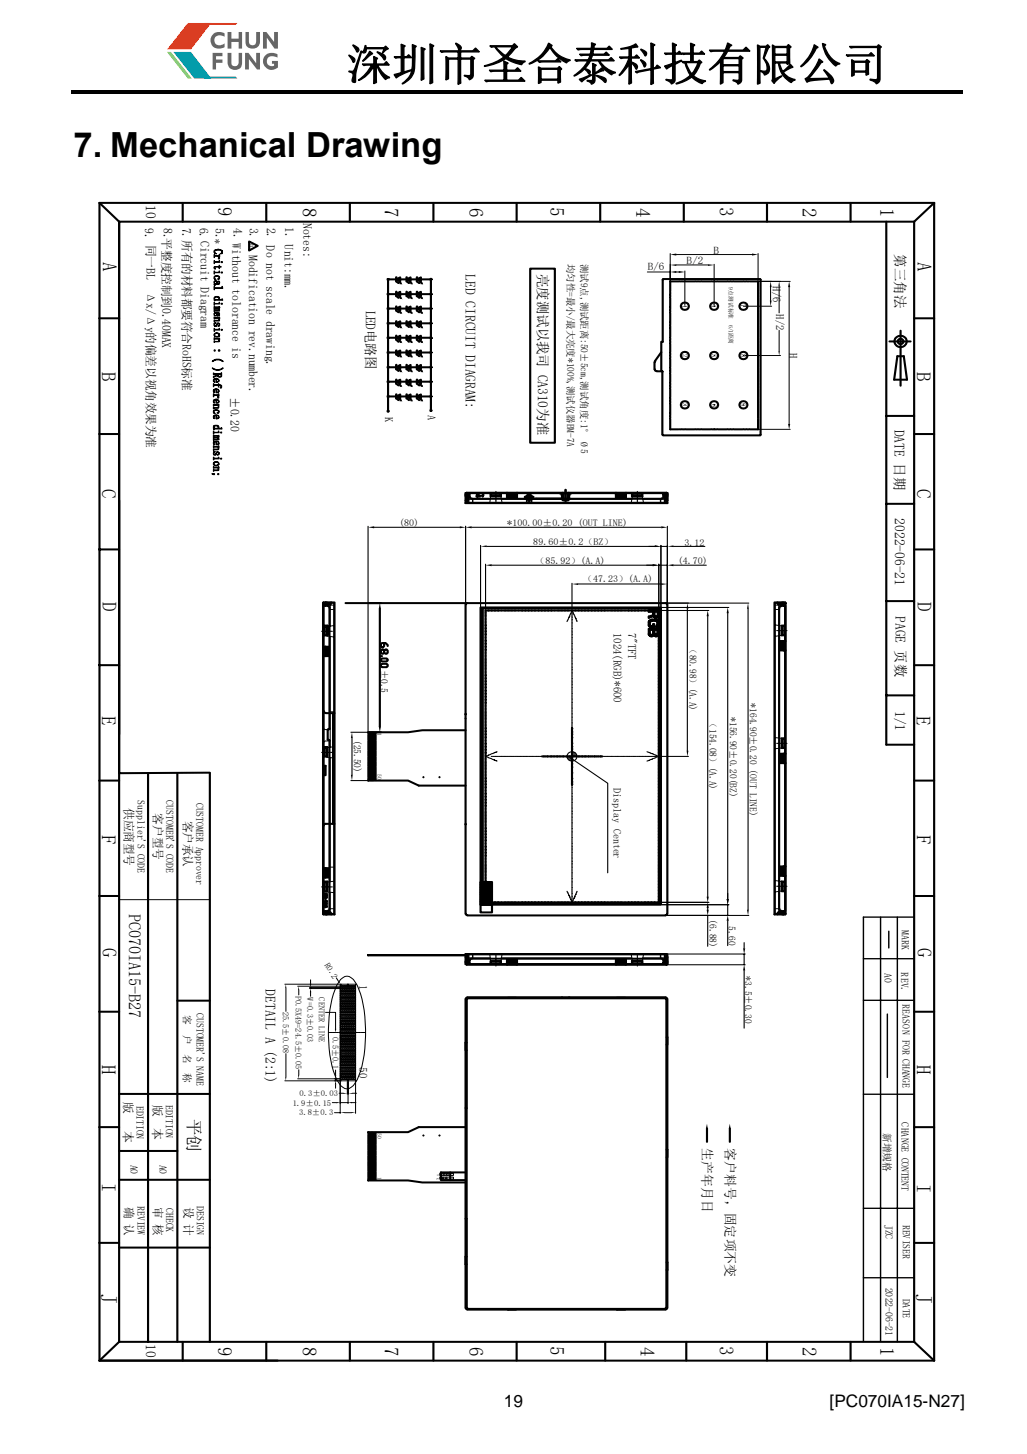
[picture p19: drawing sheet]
<svg xmlns="http://www.w3.org/2000/svg" width="210mm" height="297mm" viewBox="0 0 210 297" stroke-linecap="round" stroke-linejoin="round" font-family="sans-serif">
<defs><g id="words">
<text font-size="9.2" x="70.9" y="16.3">深圳市圣合泰科技有限公司</text>
<text font-size="7.1" x="15" y="32.1">7. Mechanical Drawing</text>
<g font-size="4.1">
<text x="44.5" y="42.3" transform="rotate(90 44.5 42.3)">9</text>
<text x="61.8" y="42.5" transform="rotate(90 61.8 42.5)">8</text>
<text x="78.6" y="42.4" transform="rotate(90 78.6 42.4)">7</text>
<text x="95.9" y="42.4" transform="rotate(90 95.9 42.4)">6</text>
<text x="112.5" y="42.3" transform="rotate(90 112.5 42.3)">5</text>
<text x="130" y="42.4" transform="rotate(90 130 42.4)">4</text>
<text x="147" y="42.3" transform="rotate(90 147 42.3)">3</text>
<text x="164" y="42.5" transform="rotate(90 164 42.5)">2</text>
<text x="179.9" y="42.5" transform="rotate(90 179.9 42.5)">1</text>
<text x="21" y="53.6" transform="rotate(90 21 53.6)">A</text>
<text x="187.5" y="53.6" transform="rotate(90 187.5 53.6)">A</text>
<text x="20.8" y="76" transform="rotate(90 20.8 76)">B</text>
<text x="187.4" y="76" transform="rotate(90 187.4 76)">B</text>
<text x="20.8" y="100" transform="rotate(90 20.8 100)">C</text>
<text x="187.4" y="100" transform="rotate(90 187.4 100)">C</text>
<text x="20.9" y="123.1" transform="rotate(90 20.9 123.1)">D</text>
<text x="187.5" y="123.1" transform="rotate(90 187.5 123.1)">D</text>
<text x="20.8" y="146.4" transform="rotate(90 20.8 146.4)">E</text>
<text x="187.4" y="146.4" transform="rotate(90 187.4 146.4)">E</text>
<text x="20.8" y="170.6" transform="rotate(90 20.8 170.6)">F</text>
<text x="187.4" y="170.6" transform="rotate(90 187.4 170.6)">F</text>
<text x="20.9" y="193.7" transform="rotate(90 20.9 193.7)">G</text>
<text x="187.5" y="193.7" transform="rotate(90 187.5 193.7)">G</text>
<text x="20.8" y="217.7" transform="rotate(90 20.8 217.7)">H</text>
<text x="187.4" y="217.7" transform="rotate(90 187.4 217.7)">H</text>
<text x="20.8" y="241.8" transform="rotate(90 20.8 241.8)">I</text>
<text x="187.4" y="241.8" transform="rotate(90 187.4 241.8)">I</text>
<text x="21.1" y="264.3" transform="rotate(90 21.1 264.3)">J</text>
<text x="187.6" y="264.3" transform="rotate(90 187.6 264.3)">J</text>
<text x="44.5" y="275.1" transform="rotate(90 44.5 275.1)">9</text>
<text x="61.8" y="275.2" transform="rotate(90 61.8 275.2)">8</text>
<text x="78.6" y="275.1" transform="rotate(90 78.6 275.1)">7</text>
<text x="95.9" y="275.1" transform="rotate(90 95.9 275.1)">6</text>
<text x="112.5" y="274.9" transform="rotate(90 112.5 274.9)">5</text>
<text x="130.9" y="275.1" transform="rotate(90 130.9 275.1)">4</text>
<text x="147" y="275" transform="rotate(90 147 275)">3</text>
<text x="164" y="275.2" transform="rotate(90 164 275.2)">2</text>
<text x="179.9" y="275.2" transform="rotate(90 179.9 275.2)">1</text>
</g>
<text font-size="3.6" x="38.4" y="228.6" transform="rotate(90 38.4 228.6)">平创</text>
<g font-size="3.5">
<text x="26.3" y="186.7" transform="rotate(90 26.3 186.7)">PC070IA15-B27</text>
<text x="103" y="287.5">19</text>
<text x="169.6" y="287.5">[PC070IA15-N27]</text>
</g>
<g font-size="2.9">
<text x="29.8" y="41.9" transform="rotate(90 29.8 41.9)">10</text>
<text x="183" y="51.9" transform="rotate(90 183 51.9)">第三角法</text>
<text x="95.2" y="56" transform="rotate(90 95.2 56)">LED CIRCUIT DIAGRAM:</text>
<text x="109.9" y="56" transform="rotate(90 109.9 56)">亮度测试以我司 CA310为准</text>
<text x="182.8" y="87.8" transform="rotate(90 182.8 87.8)">DATE 日期</text>
<text x="182.9" y="105.9" transform="rotate(90 182.9 105.9)">2022-06-21</text>
<text x="183" y="125.9" transform="rotate(90 183 125.9)">PAGE 页数</text>
<text x="183" y="145.2" transform="rotate(90 183 145.2)">1/1</text>
<text x="54.3" y="202.1" transform="rotate(90 54.3 202.1)">DETAIL A (2:1)</text>
<text x="29.8" y="274.5" transform="rotate(90 29.8 274.5)">10</text>
</g>
<g font-size="2.8">
<text x="74.8" y="63.4" transform="rotate(90 74.8 63.4)">LED电路图</text>
<text x="143.6" y="234.6" transform="rotate(90 143.6 234.6)">生产年月日</text>
<text x="148.3" y="234.5" transform="rotate(90 148.3 234.5)">客户料号，固定项不变</text>
</g>
<g font-size="2.6">
<text x="29.6" y="46.6" transform="rotate(90 29.6 46.6)">9. 同一BL</text>
<text x="33.4" y="46.6" transform="rotate(90 33.4 46.6)">8.平整度控制到0.40MAX</text>
<text x="37.2" y="46.5" transform="rotate(90 37.2 46.5)">7.所有的材料都要符合RoHS标准</text>
<text x="40.8" y="46.5" transform="rotate(90 40.8 46.5)">6.Circuit Diagram</text>
<text x="44.1" y="46.6" transform="rotate(90 44.1 46.6)">5.</text>
<text x="47.7" y="46.7" transform="rotate(90 47.7 46.7)">4. Without tolorance is</text>
<text x="51" y="46.5" transform="rotate(90 51 46.5)">3.</text>
<text x="54.6" y="46.5" transform="rotate(90 54.6 46.5)">2. Do not scale drawing.</text>
<text x="58.3" y="46.5" transform="rotate(90 58.3 46.5)">1. Unit:mm.</text>
<text x="61.9" y="45.5" transform="rotate(90 61.9 45.5)">Notes:</text>
<text x="50.8" y="52.1" transform="rotate(90 50.8 52.1)">Modification rev.number.</text>
<text x="30" y="59.6" transform="rotate(90 30 59.6)">Δx/Δy的偏差以视角效果为准</text>
<text x="47.1" y="81.1" transform="rotate(90 47.1 81.1)">±0.20</text>
<text x="25.4" y="165" transform="rotate(90 25.4 165)">供应商型号</text>
<text x="31.4" y="166.2" transform="rotate(90 31.4 166.2)">客户型号</text>
<text x="37.5" y="167.6" transform="rotate(90 37.5 167.6)">客户承认</text>
<text x="25.3" y="225.2" transform="rotate(90 25.3 225.2)">版</text>
<text x="31.3" y="225.7" transform="rotate(90 31.3 225.7)">版</text>
<text x="25.3" y="231.1" transform="rotate(90 25.3 231.1)">本</text>
<text x="31.3" y="230.4" transform="rotate(90 31.3 230.4)">本</text>
<text x="25.4" y="246.5" transform="rotate(90 25.4 246.5)">确 认</text>
<text x="31.4" y="246.6" transform="rotate(90 31.4 246.6)">审 核</text>
<text x="37.6" y="246.5" transform="rotate(90 37.6 246.5)">设 计</text>
</g>
<g font-size="2.3">
<text x="157.9" y="58.5" transform="rotate(90 157.9 58.5)">H/6</text>
<text x="158.7" y="64.2" transform="rotate(90 158.7 64.2)">H/2</text>
<text x="161.4" y="72.1" transform="rotate(90 161.4 72.1)">H</text>
<text x="78.7" y="85.2" transform="rotate(90 78.7 85.2)">K</text>
<text x="87.4" y="84.7" transform="rotate(90 87.4 84.7)">A</text>
<text x="125.4" y="129.2" transform="rotate(90 125.4 129.2)">1024(RGB)*600</text>
<text x="128.4" y="129.3" transform="rotate(90 128.4 129.3)">7&quot;TFT</text>
<text x="73.4" y="201.3" transform="rotate(90 73.4 201.3)">1</text>
<text x="73.4" y="218.1" transform="rotate(90 73.4 218.1)">50</text>
</g>
<text font-size="2.2" x="125.4" y="161" transform="rotate(90 125.4 161)">Display Center</text>
<g font-size="2.1">
<text x="140.3" y="53.8">B/2</text>
<text x="145.8" y="51.9">B</text>
<text x="132.4" y="55.2">B/6</text>
<text x="28.1" y="163.5" transform="rotate(90 28.1 163.5)">Supplier'S CODE</text>
<text x="34" y="163.5" transform="rotate(90 34 163.5)">CUSTOMER'S CODE</text>
<text x="40.1" y="164" transform="rotate(90 40.1 164)">CUSTOMER Approver</text>
<text x="184.4" y="190" transform="rotate(90 184.4 190)">MARK</text>
<text x="180.8" y="198.7" transform="rotate(90 180.8 198.7)">A0</text>
<text x="184.2" y="198.7" transform="rotate(90 184.2 198.7)">REV.</text>
<text x="37.5" y="207.5" transform="rotate(90 37.5 207.5)">客</text>
<text x="40.2" y="207" transform="rotate(90 40.2 207)">CUSTOMER'S NAME</text>
<text x="184.4" y="205.2" transform="rotate(90 184.4 205.2)">REASON FOR CHANGE</text>
<text x="37.5" y="211.3" transform="rotate(90 37.5 211.3)">户</text>
<text x="37.5" y="215.3" transform="rotate(90 37.5 215.3)">名</text>
<text x="37.5" y="219.2" transform="rotate(90 37.5 219.2)">称</text>
<text x="27.9" y="225.9" transform="rotate(90 27.9 225.9)">EDITION</text>
<text x="33.9" y="225.7" transform="rotate(90 33.9 225.7)">EDITION</text>
<text x="180.6" y="231.4" transform="rotate(90 180.6 231.4)">新增规格</text>
<text x="184.3" y="229.3" transform="rotate(90 184.3 229.3)">CHANGE CONTENT</text>
<text x="26.7" y="237.9" transform="rotate(90 26.7 237.9)">A0</text>
<text x="32.6" y="237.9" transform="rotate(90 32.6 237.9)">A0</text>
<text x="28.1" y="246.4" transform="rotate(90 28.1 246.4)">REVIEW</text>
<text x="34" y="246.9" transform="rotate(90 34 246.9)">CHECK</text>
<text x="40.3" y="246.4" transform="rotate(90 40.3 246.4)">DESIGN</text>
<text x="181" y="250.2" transform="rotate(90 181 250.2)">JZC</text>
<text x="184.5" y="250.2" transform="rotate(90 184.5 250.2)">REVISER</text>
<text x="181" y="263" transform="rotate(90 181 263)">2022-06-21</text>
<text x="184.5" y="265.3" transform="rotate(90 184.5 265.3)">DATE</text>
</g>
<g font-size="2">
<text x="43.7" y="48.9" transform="rotate(90 43.7 48.9)">*</text>
<text x="115.9" y="53.9" transform="rotate(90 115.9 53.9)">均匀性=最小/最大亮度*100%,测试仪器BM-7A</text>
<text x="118.7" y="53.9" transform="rotate(90 118.7 53.9)">测试9点,测试距离:50±5cm,测试角度:1° Ø 5</text>
<text x="140.9" y="131.8" transform="rotate(90 140.9 131.8)">（80.98）(A.A)</text>
<text x="77.8" y="136.8" transform="rotate(90 77.8 136.8)">±0.5</text>
<text x="153.3" y="143.6" transform="rotate(90 153.3 143.6)">*164.90±0.20 (OUT LINE)</text>
<text x="145" y="146.9" transform="rotate(90 145 146.9)">（154.08）(A.A)</text>
<text x="149.2" y="146.4" transform="rotate(90 149.2 146.4)">*156.90±0.20(BZ)</text>
<text x="72.3" y="151.2" transform="rotate(90 72.3 151.2)">(25.50)</text>
<text x="145" y="187.8" transform="rotate(90 145 187.8)">(6.88)</text>
<text x="148.9" y="189.3" transform="rotate(90 148.9 189.3)">5.60</text>
<text x="152.2" y="199.4" transform="rotate(90 152.2 199.4)">*3.5±0.30</text>
</g>
<g font-size="1.9">
<text x="81.6" y="107.4">(80)</text>
<text x="103.6" y="107.4">*100.00±0.20 (OUT LINE)</text>
<text x="108.9" y="111.4">89.60±0.2（BZ）</text>
<text x="139.9" y="111.5">3.12</text>
<text x="109.4" y="115.1">（85.92）(A.A)</text>
<text x="119.1" y="119">（47.23）(A.A)</text>
<text x="138.5" y="115.1">(4.70)</text>
</g>
<g font-size="1.8">
<text x="60.4" y="203.5" transform="rotate(90 60.4 203.5)">P0.5X49=24.5±0.05</text>
<text x="62.8" y="203.7" transform="rotate(90 62.8 203.7)">W=0.3±0.03</text>
<text x="65.2" y="203.7" transform="rotate(90 65.2 203.7)">CENTER LINE</text>
<text x="57.8" y="206.8" transform="rotate(90 57.8 206.8)">25.5±0.08</text>
<text x="67.9" y="211.9" transform="rotate(90 67.9 211.9)">0.5±0.1</text>
</g>
<text font-size="1.7" x="66.3" y="197.2" transform="rotate(56 66.3 197.2)">R0.2</text>
<g font-size="1.6">
<text x="59.8" y="225.9">1.9±0.15</text>
<text x="61.1" y="227.9">3.8±0.3</text>
<text x="61.2" y="224">0.3±0.03</text>
</g>
<g font-size="1.5">
<text x="51.1" y="49.8" transform="rotate(90 51.1 49.8)">n</text>
<text x="139.5" y="62.3" transform="rotate(90 139.5 62.3)">1</text>
<text x="145.5" y="62.1" transform="rotate(90 145.5 62.1)">4</text>
<text x="151.4" y="62.1" transform="rotate(90 151.4 62.1)">7</text>
<text x="139.5" y="72.3" transform="rotate(90 139.5 72.3)">2</text>
<text x="145.5" y="72.3" transform="rotate(90 145.5 72.3)">5</text>
<text x="151.4" y="72.3" transform="rotate(90 151.4 72.3)">8</text>
<text x="139.5" y="82.4" transform="rotate(90 139.5 82.4)">3</text>
<text x="145.5" y="82.4" transform="rotate(90 145.5 82.4)">6</text>
<text x="151.4" y="82.4" transform="rotate(90 151.4 82.4)">9</text>
</g>
<g font-size="1.2">
<text x="149" y="58.7" transform="rotate(90 149 58.7)">9点测试标准</text>
<text x="149" y="66.4" transform="rotate(90 149 66.4)">6/1距离</text>
<text x="77.1" y="149.7" transform="rotate(90 77.1 149.7)">1</text>
<text x="77.1" y="158.1" transform="rotate(90 77.1 158.1)">50</text>
<text x="77.1" y="231.5" transform="rotate(90 77.1 231.5)">50</text>
<text x="77.1" y="240.5" transform="rotate(90 77.1 240.5)">1</text>
</g>
<text font-size=".7" x="89.3" y="239.9" transform="rotate(90 89.3 239.9)">A K</text>
</g></defs>
<g fill="none" stroke="#000" stroke-width=".42">
<path d="M20.3 41.4l4 3.9v104.7M20.3 41.4v236.6M20.3 41.4h170.6M37.3 41.4v3.9M50.9 49.3l1.8 .9-1.8 1zM54.4 41.4v3.9M71.5 41.4v3.9M81 57.1l.8-.4v.8zM81.1 57.6l.3 .2M81.6 57.6l.3 .3M83.1 57.1l.8-.4v.8zM83.3 57.6l.2 .2"/>
<path d="M83.7 57.6l.4 .3M85.2 57.1l.8-.4v.8zM85.3 57.6l.4 .2M85.8 57.6l.4 .3M88.1 56.9v26.8M88.1 57.1h-8.8v23.7M88.6 41.4v3.9M105.6 41.4v3.9M108.4 54.9h5v35.6h-5zM122.7 41.4v3.9M135.5 57.1l-.1 12.7h-.2v6.1h.2M135.5 57h19.9"/>
<path d="M137 59.7v.5M138.7 57.5h-1.7v2M138.9 57.5h.3M139.5 57.5h.4M139.8 41.4v3.9M140.1 57.5h1.8M142.2 57.5h.3M142.7 57.5h.5M143.4 57.5h1.8M145.4 57.5h.5M146 57.5h.5M146.7 57.5h1.8"/>
<path d="M148.7 57.5h.5M149.4 57.5h.4M150 57.5h1.8M152 57.5h.5M152.7 57.5h.3M153.3 57.5h1.6v2M154.9 59.7v.5M155.4 57.1v31.8M156.8 41.4v3.9M173.8 41.4v3.9M181.1 45.3v106.8h5.7M186.8 45.3h-162.5v228.8"/>
<path d="M186.8 45.3v228.8M190.9 41.4v236.6M190.9 41.4l-4.1 3.9M20.3 65h4M79.3 72h8.8M79.3 69h8.8M79.3 69.1h.1M79.3 75h8.8M79.3 78h8.8M79.3 60.1h8.8M79.3 63h8.8M79.3 66.1h8.8"/>
<path d="M81 72l.8-.4v.8zM81 69l.8-.4v.8zM81 75l.8-.4v.8zM81 78l.8-.4v.8zM81 60l.8-.4v.9zM81 63l.8-.4v.8zM81 66.1l.8-.5v.9zM81.1 72.4l.3 .4M81.1 69.5l.3 .3M81.1 75.4l.3 .4M81.1 78.5l.3 .2M81.1 60.5l.3 .3"/>
<path d="M81.1 63.5l.3 .3M81.1 66.5l.3 .3M81.6 72.4l.3 .4M81.6 69.5l.3 .4M81.6 75.4l.3 .5M81.6 78.5l.3 .4M81.6 60.5l.3 .4M81.6 63.5l.3 .4M81.6 66.5l.3 .4M83.1 72l.8-.4v.8zM83.1 69l.8-.4v.8zM83.1 75l.8-.4v.8z"/>
<path d="M83.1 78l.8-.4v.8zM83.1 60l.8-.4v.9zM83.1 63l.8-.4v.8zM83.1 66.1l.8-.5v.9zM83.3 72.4l.2 .4M83.3 69.5l.2 .3M83.3 75.4l.2 .4M83.3 78.5l.2 .2M83.3 60.5l.2 .3M83.3 63.5l.2 .3M83.3 66.5l.2 .3M83.7 72.4l.4 .4"/>
<path d="M83.7 69.5l.4 .4M83.7 75.4l.4 .5M83.7 78.5l.4 .4M83.7 60.5l.4 .4M83.7 63.5l.4 .4M83.7 66.5l.4 .4M85.2 72l.8-.4v.8zM85.2 69l.8-.4v.8zM85.2 75l.8-.4v.8zM85.2 78l.8-.4v.8zM85.2 60l.8-.4v.9zM85.2 63l.8-.4v.8z"/>
<path d="M85.2 66.1l.8-.5v.9zM85.3 72.4l.4 .4M85.3 69.5l.4 .3M85.3 75.4l.4 .4M85.3 78.5l.4 .2M85.3 60.5l.4 .3M85.3 63.5l.4 .3M85.3 66.5l.4 .3M85.8 72.4l.4 .4M85.8 69.5l.4 .4M85.8 75.4l.4 .5M85.8 78.5l.4 .4"/>
<path d="M85.8 60.5l.4 .4M85.8 63.5l.4 .4M85.8 66.5l.4 .4M133.8 74v1.4M133.8 75.4l.1 .3 .3 .1M133.9 73.8l-.1 .2M134.2 75.9h1M135.2 71.9l-1.4 1.9M135.4 75.9v12.9M137 60.4v.3M137 60.9v1.8M137 62.8v.4"/>
<path d="M137 63.4v.4M137 64v1.8M137 65.9v.4M137 66.5v.4M137 67.1v1.8M137 69.1v.3M137 69.6v.4M137 70.2v1.7M137 72.2v.3M137 72.7v.4M137 73.3v1.7M137 75.2v.4"/>
<path d="M137 75.8v.4M137 76.4v1.7M137 78.3v.4M137 78.9v.4M137 79.5v1.7M154.9 60.4v.3M154.9 60.9v1.8M154.9 62.8v.4M154.9 63.4v.4M154.9 64v1.8M154.9 65.9v.4M154.9 66.5v.4"/>
<path d="M154.9 67.1v1.8M154.9 69.1v.3M154.9 69.6v.4M154.9 70.2v1.7M154.9 72.2v.3M154.9 72.7v.4M154.9 73.3v1.7M154.9 75.2v.4M154.9 75.8v.4M154.9 76.4v1.7M154.9 78.3v.4M154.9 78.9v.4"/>
<path d="M154.9 79.5v1.7M181.8 69.8h4.3M183 69.1a1.21 1.21 0 0 1 1.9-.2 1.21 1.21 0 0 1-.4 2 1.23 1.23 0 0 1-1.4-.4 1.23 1.23 0 0 1-.1-1.4zM183.4 72.8h1.3l.7 4.8h-2.7zM184.1 67.6v11.2M186.8 65h4.1M20.3 88.7h4M79.3 81.1v2.8M79.3 84h.1M79.3 81h8.8M81 81l.8-.4v.8zM81.1 81.4l.3 .3"/>
<path d="M81.6 81.4l.3 .4M83.1 81l.8-.4v.8zM83.3 81.4l.2 .3M83.7 81.4l.4 .4M85.2 81l.8-.4v.8zM85.3 81.4l.4 .3M85.8 81.4l.4 .4M88.1 83.9h.1M135.4 88.8l.1 .1M135.5 88.9h19.9M137 81.4v.4M137 82v.4"/>
<path d="M137 82.6v1.8M137 84.5v.4M137 85.1v.3M137 85.7v2h1.7M138.9 87.7h.3M139.5 87.7h.4M140.1 87.7h1.8M142.2 87.7h.3M142.7 87.7h.5M143.4 87.7h1.8M145.4 87.7h.5M146 87.7h.5"/>
<path d="M146.7 87.7h1.8M148.7 87.7h.5M149.4 87.7h.4M150 87.7h1.8M152 87.7h.5M152.7 87.7h.3M154.9 81.4v.4M154.9 82v.4M154.9 82.6v1.8M154.9 84.5v.4M154.9 85.1v.3M154.9 85.7v2h-1.6"/>
<path d="M181.1 85h5.7M186.8 88.7h4.1M20.3 112.2h4M24.3 102.2v55.8l18.6-.1M95.4 101.1v.8v-1.2h40.9v1.5M95.7 100.9v1.1l-.5 .2M96 101.5v-.4h-.8v.2l.2 .3M96 100.8l-.2 .1M96 100.7h18.4M96 101.5l.1 .3h.3M96.4 101.9h38.8M97.6 101.1h-.2v.2h.2l-.2 .2h.2"/>
<path d="M97.7 101.5l.2-.4 .2 .4M98.1 101.3h.3M98.8 101.2l-.1-.1v.4M100.3 100.9h2.1v.5h-2.1zM103.6 100.7v.4h2.1v-.4M103.6 101.1h2.1v.6h-2.1zM103.6 100.8h2.1M103.8 101.1v.5M104.1 101.1v.2M104.1 101.3l-.3 .3M104.1 101.3h1.1M105.2 101.1v.2"/>
<path d="M105.2 101.3l.2 .3M105.4 101.1v.5h-1.6M107.3 101.5h1.7M107.3 101.7l-.1 .1M107.4 101.6v.1M107.5 101.6a.66 .66 0 0 1 .6-.6 .66 .66 0 0 1 .7 .6M108.1 100.8v1.6M108.9 101.6l.1 .2M114.4 100.8l.3 .1 .1 .2M114.9 101.1v.9M114.9 102l.2 .2M114.9 101.7l-.1 .1"/>
<path d="M115 100.7v1M115 100.8h1.2M115.1 102.2h1M115.6 100v2.5M116.2 100.7l.1 1 .1 .1M116.3 102l-.2 .2M116.3 101.1v.9M116.8 100.8l-.3 .1-.1 .2M116.8 100.7h18.9M125.9 100.8h2M125.9 101.1h2v.6h-2zM125.9 100.7v.4h2v-.4"/>
<path d="M126.1 101.1v.5h1.7M126.5 101.1v.2M126.5 101.3l-.4 .3M126.5 101.3h.9M127.4 101.1v.2M127.4 101.3l.4 .3M127.8 101.1v.5M129.2 100.9h2.1v.5h-2.1zM135.7 100.8l.1 .1M135.9 100.9v1.1l.5 .2M136.1 101.1v.8h.2M136.3 100.7h.1v2.1h-41.2v-2.1h.1v1.5"/>
<path d="M136.3 101.6l.1-.5h-.8v.5l-.4 .2M181.1 102.9h5.7M186.8 112.2h4.1M20.3 135.9h4M66 132.1h.5v1.9h-.5M66.1 123.8v62.3M66.2 132.1v1.9M66.3 127.8h.6v2h-.6zM66.3 123.6l-.1 .2M66.5 123.3h.8v-.1h-1.3v63.5h1.3v-.2h-.8M66.5 123.2v.6h.5M66.5 132.6h.3"/>
<path d="M66.5 132.3h.6M66.5 132.1h.7v1.9h-.7zM66.5 123.2v-.1l.6 .1M66.5 133.6h.3M66.8 132.6v1M66.8 133.6l.3 .2M67 123.8l.3 .2v24.9M67.1 132.3v1.5h-.6M67.1 132.3l-.3 .3M67.7 123.1h-1.6h2.3v63.7h-2.3l1.6-.1M67.7 123.1l-.2 .5h-1.2M70.6 123.2h65.6l.1 .3"/>
<path d="M77.6 124.4v24M77.9 134.7l.2-.2h.9l.2 .4-.2 .2h-.9zM77.9 135.8l.2-.2h.9l.2 .2v.3l-.2 .2h-.9l-.2-.2zM78.1 134h-.2M78.5 131.4v.6l-.2 .3h-.2l-.2-.3v-.4l.2-.2h.7l.4 .4v.2M78.5 132.9l.3-.2h.2l.2 .2v.5l-.4 .2-.3-.2v-.5l-.2-.2h-.2l-.2 .2v.5l.2 .2 .4-.2M95.2 123.5v63.2M95.5 123.2l-.3 .3M98.2 124.1h36.9v60.7h-36.9zM98.6 124.4v60.3v-60.4h36.4v60.4v-60.3M99.2 139.9v.4M99.2 139.2v.5"/>
<path d="M99.2 138.6v.5M99.2 138v.5M99.2 137.3v.6M99.2 136.7v.6M99.2 136.1v.3M99.2 135.5v.3M99.2 134.9v.3M99.2 134v.6M99.2 133.4v.6M99.2 132.8v.6M99.2 132.2v.5M99.2 131.6v.5"/>
<path d="M99.2 131v.4M99.2 130.3v.5M99.2 129.7v.5M99.2 129v.5M99.2 128.4v.5M99.2 127.8v.5M99.2 127.1v.6M99.2 126.5v.5M99.2 125.9v.5M99.2 125.3v.3M99.2 132.1h.1M99.2 125.1v.1"/>
<path d="M99.2 125.7v.1M99.2 134.7v.1M99.2 135.3v.1M99.2 135.9v.1M99.2 136.5v.1M99.2 139.8h.1M99.2 139.2h.1M99.2 138.6h.1M99.2 137.9h.1M99.2 132.7h.1M99.2 131.5h.1M99.2 130.9h.1"/>
<path d="M99.2 129.6h.1M99.2 129h.1M99.2 128.3h.1M99.2 127.7h.1M99.8 124.7h-.6v.3M99.8 124.7h.6M100.5 124.7h.6M101.1 124.7h.6M101.8 124.7h.7M102.5 124.7h.6M103.2 124.7h.1M103.4 124.7h.4"/>
<path d="M103.8 124.7h.2M104.1 124.7h.3M104.5 124.7h.1M104.7 124.7h.4M105.2 124.7h.1M105.4 124.7h.6M106 124.7h.6M106.7 124.7h.6M107.3 124.7h.6M108 124.7h.6M108.7 124.7h.5M109.3 124.7h.7"/>
<path d="M110 124.7h.6M110.7 124.7h.6M111.4 124.7h.5M112 124.7h.6M112.7 124.7h.6M113.4 124.7h.6M114.1 124.7h.1M114.3 124.7h.3M114.7 124.7h.2M114.9 124.7h.4M115.4 124.7h.1M115.6 124.7h.4"/>
<path d="M116 124.7h.2M116.3 124.7h.5M116.9 124.7h.6M117.6 124.7h.5M118.2 124.7h.6M118.9 124.7h.6M119.5 124.7h.6M120.2 124.7h.6M120.9 124.7h.6M121.6 124.7h.6M122.2 124.7h.6M122.9 124.7h.6"/>
<path d="M123.5 124.7h.7M124.3 124.7h.6M124.9 124.7h.2M125.2 124.7h.3M125.6 124.7h.1M125.8 124.7h.4M126.3 124.7h.1M126.5 124.7h.3M126.9 124.7h.2M127.1 124.7h.6M127.8 124.7h.6M128.4 124.7h.6"/>
<path d="M129.1 124.7h.6M129.8 124.7h.5M130.4 124.7h.7M131.1 124.7h.6M131.8 124.7h.6M132.5 124.7h.5M132.6 128.5h2v1.2l-.5 .3-.5-.3-.3 .3-.4-.1-.3-.2zM132.7 126.8l.2-.1a1.18 1.18 0 0 1 1.7 .6l-.1 .6-.1 .2h-.3l.3-.4v-.7l-.3-.2-1.1 .1a.72 .72 0 0 0 .1 1h.4v-.4h.2v.6h-.8l-.3-.3zM132.8 128.7h.7v.9l-.2 .1-.5-.3zM133.2 124.7h.5M133.8 125h.6v.7l-.1 .3-.5-.1zM133.8 128.7h.6v.9l-.3 .1-.3-.1z"/>
<path d="M133.8 124.7h.6M134.6 125v-.3v1M134.6 125.3v.3M134.6 125.9v.5M134.6 126.5v.5M134.6 127.1v.6M134.6 127.8v.5M134.6 128.4v.5M134.6 129v.5M134.6 129.7v.5M134.6 130.3v.5M134.6 131v.4"/>
<path d="M134.6 131.6v.5M134.6 132.2v.5M134.6 132.8v.6M134.6 133.4v.6M134.6 134v.6M134.6 134.9v.3M134.6 135.5v.3M134.6 136.1v.3M134.6 136.7v.6M134.6 137.3v.6M134.6 138v.5M134.6 138.6v.5"/>
<path d="M134.6 139.2v.5M134.6 139.9v.4M134.6 132.1h.1M134.6 139.8h.1M134.6 139.2h.1M134.6 138.6h.1M134.6 137.9h.1M134.6 132.7h.1M134.6 131.5h.1M134.6 130.9h.1M134.6 129.6h.1M134.6 129h.1"/>
<path d="M134.6 128.3h.1M134.6 127.7h.1M134.6 125.1v.1M134.6 125.7v.1M134.6 134.7v.1M134.6 135.3v.1M134.6 135.9v.1M134.6 136.5v.1M134.6 124.7h-2v.3h.9v.7l-.9 .3v.2l1-.3 .4 .3a.61 .61 0 0 0 .6-.5M136.4 123.5v63.2M158.9 123.1h1.6h-2.2v63.7h2.2l-1.6-.1M158.9 123.1l.2 .5h1.2"/>
<path d="M159.2 124.2v61.5M159.5 131h.6v1.9h-.6zM159.6 131.2l.3 .2M159.6 131.2h.5M159.6 123.2l.3-.1h.2v.1M159.6 131.2v1.5h.5M159.7 123.8l-.3 .1-.1 .3M159.8 127.8h.5v2h-.5zM159.9 132.4l-.3 .3M159.9 132.4h.2M159.9 131.4h.2M159.9 131.4v1"/>
<path d="M160.2 123.3h-1v-.1h1.4v63.5h-1.4v-.2h1M160.2 123.2v.6h-.5M160.3 123.6l.1 .2M160.4 131v1.9M160.5 123.8v62.3M160.6 131h-.5v1.9h.5M181.1 122.8h5.7M186.8 135.9h4.1M20.3 159.5h4M30.3 158v116.1M36.2 158v116.1M42.9 158v116.1"/>
<path d="M66 156.4h.5v2h-.5M66.2 145.3v.3h.3M66.2 156.4v2M66.3 152.6h.6v1.9h-.6zM66.5 145.7h1.9M67.1 151.2h.2v34.6l-.3 .3M67.1 149v2.1M67.1 149h.2M68.1 145.7v22.6M75.2 159.5h8.2l2.2 1h9.6M77.9 149.6h-2.5M95.2 149.2h-8.9l-2.9 .4h-8.2"/>
<path d="M99.2 159.7v.4M99.2 159.1v.4M99.2 158.4v.5M99.2 157.8v.5M99.2 157.1v.6M99.2 156.5v.4M99.2 155.9v.3M99.2 155.1v.5M99.2 154.5v.5M99.2 153.8v.6M99.2 153.2v.5M99.2 152.6v.5"/>
<path d="M99.2 152v.5M99.2 151.3v.6M99.2 150.7v.5M99.2 150.1v.5M99.2 149.5v.4M99.2 148.8v.5M99.2 148.2v.5M99.2 147.5v.6M99.2 146.9v.6M99.2 146.3v.3M99.2 145.7v.3M99.2 144.9v.5"/>
<path d="M99.2 144.2v.6M99.2 143.6v.6M99.2 143v.5M99.2 142.4v.5M99.2 141.8v.5M99.2 141.2v.4M99.2 140.5v.5M99.2 145.5v.1M99.2 146.1v.1M99.2 146.7v.2M99.2 155.7v.1M99.2 156.3v.1"/>
<path d="M99.2 156.9v.2M99.2 159.6h.1M99.2 159h.1M99.2 153.8h.1M99.2 153.2h.1M99.2 152.5h.1M99.2 151.9h.1M99.2 150.6h.1M99.2 150h.1M99.2 149.4h.1M99.2 148.8h.1M99.2 143.6h.1"/>
<path d="M99.2 142.9h.1M99.2 142.3h.1M99.2 141.7h.1M99.2 141.1h.1M99.2 140.4h.1M110.8 154.5h.3M111.1 154.5h.3M111.4 154.5h.4M111.9 154.5h.6M112.6 154.5h.4M113.1 154.5h.2M113.4 154.5h.4"/>
<path d="M113.8 154.5h.5M114.4 154.5h.2M114.6 154.5h.4M115.1 154.5h.6M115.8 154.5h.5M116.3 154.5h.2M116.6 154.5h.4M116.9 148.9v.4M116.9 149.6v.3M116.9 150.3v.3M116.9 150.8v.3M116.9 151.4v.4"/>
<path d="M116.9 151.9v.4M116.9 152.6v.4M116.9 153.3v.3M116.9 153.8v.3M116.9 154.5v.3M116.9 154.9v.4M116.9 155.6v.4M116.9 156.1v.6M116.9 156.8v.3M116.9 157.5v.3M116.9 158v.3M116.9 158.6v.4"/>
<path d="M116.9 159.1v.6M116.9 159.8v.3M116.9 152.5h.1M116.9 150h.1M116.9 148.7v.1M116.9 149.3v.2M116.9 150.1v.1M116.9 151.2v.2M116.9 152.3v.2M116.9 153.1v.1M116.9 154.2v.2M116.9 155.4v.2"/>
<path d="M116.9 157.2v.2M116.9 158.4v.2M116.9 148.8h.1M116.9 149.5h.1M116.9 150.7h.1M116.9 151.9h.1M116.9 153h.1M116.9 153.7h.1M116.9 154.9h.1M116.9 156h.1M116.9 156.7h.1M116.9 157.9h.1"/>
<path d="M116.9 159.1h.1M116.9 159.7h.1M117.1 154.5h.4M117.6 154.5h.2M117.9 154.5h.3M118.3 154.5h.4M118.8 154.5h.2M119 154.5h.5M119.5 154.5h.3M119.8 154.5h.4M120.3 154.5h.4M120.8 154.5h.2"/>
<path d="M121.1 154.5h.3M121.5 154.5h.4M122 154.5h.2M122.3 154.5h.4M122.7 154.5h.4M134.6 140.5v.5M134.6 141.2v.4M134.6 141.8v.5M134.6 142.4v.5M134.6 143v.5M134.6 143.6v.6M134.6 144.2v.6"/>
<path d="M134.6 144.9v.5M134.6 145.7v.3M134.6 146.3v.3M134.6 146.9v.6M134.6 147.5v.6M134.6 148.2v.5M134.6 148.8v.5M134.6 149.5v.4M134.6 150.1v.5M134.6 150.7v.5M134.6 151.3v.6M134.6 152v.5"/>
<path d="M134.6 152.6v.5M134.6 153.2v.5M134.6 153.8v.6M134.6 154.5v.5M134.6 155.1v.5M134.6 155.9v.3M134.6 156.5v.4M134.6 157.1v.6M134.6 157.8v.5M134.6 158.4v.5M134.6 159.1v.4M134.6 159.7v.4"/>
<path d="M134.6 159.6h.1M134.6 159h.1M134.6 153.8h.1M134.6 153.2h.1M134.6 152.5h.1M134.6 151.9h.1M134.6 150.6h.1M134.6 150h.1M134.6 149.4h.1M134.6 148.8h.1M134.6 143.6h.1M134.6 142.9h.1"/>
<path d="M134.6 142.3h.1M134.6 141.7h.1M134.6 141.1h.1M134.6 140.4h.1M134.6 145.5v.1M134.6 146.1v.1M134.6 146.7v.2M134.6 155.7v.1M134.6 156.3v.1M134.6 156.9v.2M159.5 154h.6v1.9h-.6zM159.6 154.2h.5"/>
<path d="M159.6 154.2v1.5h.5M159.6 154.2l.3 .3M159.8 150.8h.5v2h-.5zM159.9 155.4h.2M159.9 154.5h.2M159.9 154.5v.9M159.9 155.4l-.3 .3M160.4 154v1.9M160.6 154h-.5v1.9h.5M181.1 142.1h5.7M186.8 159.5h4.1M66 177.4h.5v1.9"/>
<path d="M66 179.3h.5M66.2 177.4v1.9M66.5 177.9h.3M66.5 178.8h.3M66.5 179.1h.6M66.5 177.4h.7v1.9h-.7zM66.5 177.6h.6v1.5M66.8 178.8l.3 .3M66.8 177.9v.9M67.1 177.6l-.3 .3M68.4 168.3h-2l-.2 .3M99.2 179.4v.6"/>
<path d="M99.2 178.8v.5M99.2 178.2v.5M99.2 177.6v.3M99.2 176.9v.4M99.2 176.1v.6M99.2 175.5v.5M99.2 174.9v.5M99.2 174.3v.4M99.2 173.7v.4M99.2 173v.5M99.2 172.3v.6M99.2 171.7v.6"/>
<path d="M99.2 171.1v.5M99.2 170.5v.5M99.2 169.9v.5M99.2 169.3v.4M99.2 168.6v.5M99.2 168v.5M99.2 167.3v.4M99.2 166.7v.4M99.2 166.1v.4M99.2 165.3v.5M99.2 164.7v.5M99.2 164.1v.4"/>
<path d="M99.2 163.4v.5M99.2 162.8v.5M99.2 162.2v.5M99.2 161.5v.6M99.2 160.9v.6M99.2 160.3v.5M99.2 165.9v.1M99.2 166.5v.2M99.2 167.1v.2M99.2 167.8v.1M99.2 176.7v.2M99.2 177.4v.1"/>
<path d="M99.2 178v.1M99.2 174.8h.1M99.2 174.2h.1M99.2 173.6h.1M99.2 173h.1M99.2 171.7h.1M99.2 171h.1M99.2 170.4h.1M99.2 169.8h.1M99.2 169.2h.1M99.2 164.6h.1M99.2 164h.1"/>
<path d="M99.2 163.4h.1M99.2 162.8h.1M99.2 162.1h.1M99.2 160.8h.1M99.2 160.2h.1M116.9 160.2h.1M116.9 160.3v.1M134.6 160.3v.5M134.6 160.9v.6M134.6 161.5v.6M134.6 162.2v.5M134.6 162.8v.5"/>
<path d="M134.6 163.4v.5M134.6 164.1v.4M134.6 164.7v.5M134.6 165.3v.5M134.6 166.1v.4M134.6 166.7v.4M134.6 167.3v.4M134.6 168v.5M134.6 168.6v.5M134.6 169.3v.4M134.6 169.9v.5M134.6 170.5v.5"/>
<path d="M134.6 171.1v.5M134.6 171.7v.6M134.6 172.3v.6M134.6 173v.5M134.6 173.7v.4M134.6 174.3v.4M134.6 174.9v.5M134.6 175.5v.5M134.6 176.1v.6M134.6 176.9v.4M134.6 177.6v.3M134.6 178.2v.5"/>
<path d="M134.6 178.8v.5M134.6 179.4v.6M134.6 174.8h.1M134.6 174.2h.1M134.6 173.6h.1M134.6 173h.1M134.6 171.7h.1M134.6 171h.1M134.6 170.4h.1M134.6 169.8h.1M134.6 169.2h.1M134.6 164.6h.1"/>
<path d="M134.6 164h.1M134.6 163.4h.1M134.6 162.8h.1M134.6 162.1h.1M134.6 160.8h.1M134.6 160.2h.1M134.6 165.9v.1M134.6 166.5v.2M134.6 167.1v.2M134.6 167.8v.1M134.6 176.7v.2M134.6 177.4v.1"/>
<path d="M134.6 178v.1M159.5 177h.6v1.9h-.6zM159.6 177.1l.3 .4M159.6 178.7h.5M159.9 177.5v.9M159.9 178.4l-.3 .3M159.9 177.5h.2M159.9 178.4h.2M160.1 177.1h-.5v1.6M160.4 177v1.9M160.6 177h-.5v1.9h.5M20.3 183h4"/>
<path d="M66.2 186.1l.1 .2M66.3 182.6l.4-.1 .1 .1a.28 .28 0 0 1-.2 .2 .28 .28 0 0 1-.3-.2zM66.3 183.2h.3l.2 .2-.4 .1zM66.3 184.4h.5v.1l-.4 .1zM66.3 185.2h.5l-.3-.1v.3M66.3 186.3h1.2l.2 .5M66.3 180.1h.6v2h-.6zM66.5 186.7v.1l.6-.1M66.5 183.6v.3M66.7 184.1h.1h-.5M66.7 184.8l.1 .1h-.5M66.8 182.8v.3l-.5-.2"/>
<path d="M67 186.1h-.5v.6M95.2 195.1h-20l20 .1M95.2 195.5l.5 .2v1.1M95.2 186.7l.3 .2M95.3 195.5v1.5h-.1v-2.1h41.2v2.1M95.4 196.1l-.2 .3v.2h.2M95.5 187h40.5M95.8 196.8l.2 .2h39.7l.1-.2M96 196.2v.5h-.6M96 196.2l.2-.3h39.2l.2 .2v.6h.7M98.2 183h.2M98.2 183.8h.2"/>
<path d="M98.2 183.5h.2M98.2 184.1h.2M98.2 184.5h.2M98.2 180.6h.2M98.2 180.2h.2M98.2 181h.2M98.2 181.3h.2M98.2 181.7h.2M98.2 182h.2M98.2 182.4h.2M98.2 182.7h.2M98.2 180.2h2.4v4.6h-2.4z"/>
<path d="M98.2 184.8h2.4v1.6h-2.4zM98.6 184.7h36.4zM98.7 183h-.2v.3M98.7 183.8h-.2v.2M98.7 182.7h-.2v.3M98.7 183.5h-.2v.2M98.7 184.1h-.2v.2M98.7 184.5h-.2v.3M98.7 180.6h-.2v.2M98.7 180.2h-.2v.3M98.7 181h-.2v.2M98.7 181.3h-.2v.2"/>
<path d="M98.7 181.7h-.2v.2M98.7 182h-.2v.3M98.7 182.4h-.2v.2M99.1 183h-.2v.3M99.1 183.8h-.2v.2M99.1 182.7h-.2v.3M99.1 183.5h-.2v.2M99.1 184.1h-.2v.2M99.1 184.5h-.2v.3M99.1 180.6h-.2v.2M99.1 180.2h-.2v.3M99.1 181h-.2v.2"/>
<path d="M99.1 181.3h-.2v.2M99.1 181.7h-.2v.2M99.1 182h-.2v.3M99.1 182.4h-.2v.2M99.2 181.3v.2M99.2 181.3h.3M99.2 183.9v.4M99.2 183.2v.5M99.2 182.6v.5M99.2 181.3v.5M99.2 180.7v.5v-.2h.3M99.2 180.1v.5"/>
<path d="M99.2 184.3h.6M99.2 183.2h.1M99.2 181.9h.1M99.2 181.3h.1M99.2 180h.1M99.5 183h-.3v.3M99.5 183.8h-.3v.2M99.5 182.7h-.3v.3M99.5 183.5h-.3v.2M99.5 184.1h-.3v.2M99.5 184.5h-.3v.3M99.5 181.7h-.3v.8"/>
<path d="M99.5 180.6h-.3v.2M99.5 180.2h-.3v.3M99.5 182h-.3v.3M99.5 182.4h-.3v.2M99.8 184.3h.6M99.9 183h-.3v.3M99.9 183.8h-.3v.2M99.9 182.7h-.3v.3M99.9 183.5h-.3v.2M99.9 184.1h-.3v.2M99.9 184.5h-.3v.3M99.9 180.6h-.3v.2"/>
<path d="M99.9 180.2h-.3v.3M99.9 181h-.3v.2M99.9 181.3h-.3v.2M99.9 181.7h-.3v.2M99.9 182h-.3v.3M99.9 182.4h-.3v.2M100.3 183h-.3v.3M100.3 183.8h-.3v.2M100.3 182.7h-.3v.3M100.3 183.5h-.3v.2M100.3 184.1h-.3v.2M100.3 184.5h-.3v.3"/>
<path d="M100.3 180.6h-.3v.2M100.3 180.2h-.3v.3M100.3 181h-.3v.2M100.3 181.3h-.3v.2M100.3 181.7h-.3v.2M100.3 182h-.3v.3M100.3 182.4h-.3v.2M100.3 196.3h2.1v.5h-2.1zM100.5 184.3h.6M100.6 183h-.3v.3M100.6 183.8h-.3v.2M100.6 182.7h-.3v.3"/>
<path d="M100.6 183.5h-.3v.2M100.6 184.1h-.3v.2M100.6 184.5h-.3v.3M100.6 180.6h-.3v.2M100.6 180.2h-.3v.3M100.6 181h-.3v.2M100.6 181.3h-.3v.2M100.6 181.7h-.3v.2M100.6 182h-.3v.3M100.6 182.4h-.3v.2M101.1 184.3h.6M101.8 184.3h.7"/>
<path d="M102.5 184.3h.6M103.2 184.3h.1M103.4 184.3h.4M103.6 197.1v-.5h2.1v.5M103.6 196h2.1v.6h-2.1zM103.8 196.1l.3 .3M103.8 196.1v.5M103.8 184.3h.2M103.8 196.1h1.6v.5M104.1 184.3h.3M104.1 196.4v.2M104.1 196.4h1.1"/>
<path d="M104.5 184.3h.1M104.7 184.3h.4M105.2 196.4v.2M105.2 184.3h.1M105.4 184.3h.6M105.4 196.1l-.2 .3M106 184.3h.6M106.7 184.3h.6M107.3 184.3h.6M108 184.3h.6M108.7 184.3h.5M109.3 184.3h.7"/>
<path d="M110 184.3h.6M110.7 184.3h.6M111.4 184.3h.5M112 184.3h.6M112.7 184.3h.6M113.4 184.3h.6M114.1 184.3h.1M114.3 184.3h.3M114.7 184.3h.2M114.9 184.3h.4M115.4 184.3h.1M115.6 184.3h.4"/>
<path d="M116 184.3h.2M116.3 184.3h.5M116.9 184.3h.6M117.6 184.3h.5M118.2 184.3h.6M118.9 184.3h.6M119.5 184.3h.6M120.2 184.3h.6M120.9 184.3h.6M121.6 184.3h.6M122.2 184.3h.6M122.9 184.3h.6"/>
<path d="M123.5 184.3h.7M124.3 184.3h.6M124.9 184.3h.2M125.2 184.3h.3M125.6 184.3h.1M125.8 184.3h.4M125.9 197.1v-.5h2v.5M125.9 196h2v.6h-2zM126.1 196.1l.4 .3M126.3 184.3h.1M126.5 196.4v.2M126.5 184.3h.3"/>
<path d="M126.5 196.4h.9M126.9 184.3h.2M127.1 184.3h.6M127.4 196.4v.2M127.8 196.1l-.4 .3M127.8 196.1v.5M127.8 184.3h.6M127.8 196.1h-1.7v.5M128.4 184.3h.6M129.1 184.3h.6M129.2 196.3h2.1v.5h-2.1zM129.8 184.3h.5"/>
<path d="M130.4 184.3h.7M131.1 184.3h.6M131.8 184.3h.6M132.5 184.3h.5M133.1 184.3h.6M133.8 184.3h.6M134.6 180.1v.5M134.6 180.7v.5M134.6 181.3v.5M134.6 181.9v.6M134.6 182.6v.5M134.6 183.2v.5"/>
<path d="M134.6 183.9v.4h-.1M134.6 183.8h.1M134.6 183.2h.1M134.6 181.9h.1M134.6 181.3h.1M134.6 180.6h.1M134.6 180h.1M135.9 196.8v-1.1l.5-.2v1.5M136.3 195.5v1.6h-40.9v-1.2v.8M136.3 197h.1M136.3 195.9h-.2v.8M136.3 196.1l.1 .3v.2h-.1"/>
<path d="M136.3 186.7l-.3 .2M159.3 185.7l.1 .3 .3 .1M159.6 186.7l.3 .1h.2v-.1M159.7 186.1h.5v.6M159.8 180.1h.5v2h-.5zM160.3 186.3h-1.2l-.2 .5M160.4 186.1l-.1 .2M186.8 183h4.1M20.3 206.7h4M36.2 204.4h6.7M95.2 204.1v63.1M95.3 204.1v22.3h-.1"/>
<path d="M95.4 213h-.2v1.6h.2M95.5 203.8l-.3 .3M95.5 203.9l-.1 .2M95.5 203.7h40.5M95.5 203.9h40.5M114.9 203.7v.2M116.3 203.7v.2M136 203.8l.3 .3M136 203.9l.2 .2M136.2 204.1l-.2-.2h-40.5l-.1 .2v63.1l.2 .1M136.3 204.1v63.1M136.3 211.9h.1v1.5h-.1"/>
<path d="M136.4 204.1v63.1M186.8 206.7h4.1M20.3 230.3h4M24.3 223.5h18.6M24.3 235.1h11.9M90.7 239.9h.1zM91.4 239.9h.1zM92 239.5v1.6M95.2 230.3h-9.6l-2.2 1h-8.2M95.2 239.5h-5.1v1.2M95.3 226.4h.1M136.3 234.9h.1v1.5h-.1"/>
<path d="M144.5 230.5v2.8M149.2 230.5v2.8M186.8 230.3h4.1M20.3 253.9h4M24.3 254.9h18.6M24.3 241h18.6M75.2 241.2h8.2l2.9 .4h8.9M90.1 240.8v.3h5.1M90.5 240.6l.1 .1zM91.1 240.6l.2 .1zM95.2 249h.2M95.2 258.3h.2"/>
<path d="M95.2 256.7h.2M95.3 249v18.2M136.3 259.5h.1M136.3 257.9h.1M186.8 253.9h4.1M20.3 278h170.6M24.3 274.1l-4 3.9M24.3 274.1h162.5M37.3 274.1v3.9M54.4 274.1v3.9M71.5 274.1v3.9M88.6 274.1v3.9"/>
<path d="M95.2 267.2l.3 .3M95.4 267.2l.1 .1M95.5 267.4h40.5M95.5 267.5h40.5M103.8 267.4v.1h1.6v-.1M105.6 274.1v3.9M123.7 274.1v3.9M126.1 267.4v.1h1.7v-.1M136.2 267.2l-.2 .1M136.2 267.1l-.2 .2M136.3 267.2l-.3 .3M140.3 274.1v3.9"/>
<path d="M156.8 274.1v3.9M173.8 274.1v3.9M186.8 274.1l4.1 3.9"/>
<circle cx="79.3" cy="57.1" r=".13"/>
<circle cx="88.1" cy="57.1" r=".13"/>
<circle cx="79.3" cy="72" r=".13"/>
<circle cx="79.3" cy="69" r=".13"/>
<circle cx="79.3" cy="78" r=".13"/>
<circle cx="79.3" cy="60.1" r=".13"/>
<circle cx="79.3" cy="63" r=".13"/>
<circle cx="79.3" cy="66.1" r=".13"/>
<circle cx="79.3" cy="75" r=".13"/>
<circle cx="88.1" cy="75" r=".13"/>
<circle cx="88.1" cy="78" r=".13"/>
<circle cx="88.1" cy="60.1" r=".13"/>
<circle cx="88.1" cy="63" r=".13"/>
<circle cx="88.1" cy="72" r=".13"/>
<circle cx="88.1" cy="66.1" r=".13"/>
<circle cx="88.1" cy="69" r=".13"/>
<circle cx="140" cy="72.6" r=".8"/>
<circle cx="140" cy="62.5" r=".8"/>
<circle cx="146" cy="72.6" r=".8"/>
<circle cx="146" cy="62.5" r=".8"/>
<circle cx="152" cy="72.6" r=".8"/>
<circle cx="152" cy="62.5" r=".8"/>
<circle cx="184.1" cy="69.7" r=".57"/>
<circle cx="79.3" cy="84" r=".13"/>
<circle cx="79.3" cy="81" r=".13"/>
<circle cx="88.1" cy="83.9" r=".13"/>
<circle cx="88.1" cy="81" r=".13"/>
<circle cx="140" cy="82.7" r=".8"/>
<circle cx="146" cy="82.7" r=".8"/>
<circle cx="152" cy="82.7" r=".8"/>
</g>
<g fill="#000" stroke="#000" stroke-width=".22">
<path d="M43.8 57.5l.1 .5z" fill-rule="evenodd"/>
<path d="M43.8 58l.2 .3-.2-.1z" fill-rule="evenodd"/>
<path d="M43.8 54.5l.3 .5-.3-.2z" fill-rule="evenodd"/>
<path d="M43.8 56.8l.3 .3-.3-.1z" fill-rule="evenodd"/>
<path d="M43.8 51.2v.4l.4 .3-.4-.3z" fill-rule="evenodd"/>
<path d="M43.8 57.4l.4-.1 .2 .3v.4a.33 .33 0 0 0-.1-.4 .33 .33 0 0 0-.5 .1z" fill-rule="evenodd"/>
<path d="M44.5 52.4l.3 .1v.2z" fill-rule="evenodd"/>
<path d="M44.8 52.6l.1 .3h-.3z" fill-rule="evenodd"/>
<path d="M43.8 56.5a.66 .66 0 0 1 1.1 .2 .59 .59 0 0 0-.7-.2 .59 .59 0 0 0-.4 .4z" fill-rule="evenodd"/>
<path d="M44.5 56.9h.2l.2-.3v.3a.19 .19 0 0 1-.2 .2 .19 .19 0 0 1-.2-.2z" fill-rule="evenodd"/>
<path d="M44.6 57.4h.2l.1 .4z" fill-rule="evenodd"/>
<path d="M43.8 58h.6v-.3a.22 .22 0 0 0 .2 .3 .22 .22 0 0 0 .3-.2v-.2v.1a.28 .28 0 0 1-.1 .3 .28 .28 0 0 1-.2 .1l-.8 .1z" fill-rule="evenodd"/>
<path d="M43.8 52v.2h1l.1-.2v.3h-1.1v.3z" fill-rule="evenodd"/>
<path d="M43.8 53.2v.2h1l.1-.2v.4h-1.1v.3z" fill-rule="evenodd"/>
<path d="M43.8 55.4l.1 .2h.8l.2-.2v.3h-1.1v.3z" fill-rule="evenodd"/>
<path d="M43.8 54.5h1v-.3l.4 .3h-.3v.4l-.1-.4h-.8l-.2 .2z" fill-rule="evenodd"/>
<path d="M43.8 51.1l.7-.2 .6 .1 .3 .2v.3a1.07 1.07 0 0 0-1.3-.3l-.3 .3z" fill-rule="evenodd"/>
<path d="M45.4 51.2v.6l-.4 .1 .4-.3z" fill-rule="evenodd"/>
<path d="M45.4 51.2v.5z" fill-rule="evenodd"/>
<path d="M43.8 58.5v.3h1.6v-.3l.1 .4h-1.7v.3z" fill-rule="evenodd"/>
<path d="M43.6 77.6l.3 .5-.3-.2z" fill-rule="evenodd"/>
<path d="M43.8 61.2h.2l-.1 .3z" fill-rule="evenodd"/>
<path d="M43.8 64l.3 .5-.3-.1z" fill-rule="evenodd"/>
<path d="M43.8 66l.3-.1-.3 .2v.2z" fill-rule="evenodd"/>
<path d="M43.6 76.9l.9-.3v.1l-.8 .3v.2z" fill-rule="evenodd"/>
<path d="M43.7 77.5l.5-.2v.7l.4-.1 .1-.2v.2l-.5 .2v-.7l-.4 .1-.1 .3z" fill-rule="evenodd"/>
<path d="M44.2 77.3l.2 .1a.38 .38 0 0 1 .3 .5l-.1-.3-.4-.2z" fill-rule="evenodd"/>
<path d="M44.2 79.4l.5 .3v.3l-.1-.3-.4-.1z" fill-rule="evenodd"/>
<path d="M44.8 61l-.1 .2z" fill-rule="evenodd"/>
<path d="M43.8 63.4h1v.1h-.9l-.1 .2z" fill-rule="evenodd"/>
<path d="M44.7 62.8l.1 .2z" fill-rule="evenodd"/>
<path d="M43.8 65.4h.9l.1-.1v.3h-1v.1z" fill-rule="evenodd"/>
<path d="M43.8 69.6l.1 .2h.7l.2-.3v.3h-1v.2z" fill-rule="evenodd"/>
<path d="M43.8 60.7a.6 .6 0 0 1 .7-.1 .6 .6 0 0 1 .4 .5 .55 .55 0 0 0-.5-.4 .55 .55 0 0 0-.6 .3z" fill-rule="evenodd"/>
<path d="M43.8 63h.9l.2 .5-.2-.3h-.9z" fill-rule="evenodd"/>
<path d="M44.8 62.8l.1 .4h-.2z" fill-rule="evenodd"/>
<path d="M43.8 63.9l.5-.1v.6h.4l.1-.2 .1 .2-.6 .2v-.7h-.3l-.2 .3z" fill-rule="evenodd"/>
<path d="M44.3 63.8l.6 .2v.4l-.1-.3-.5-.2z" fill-rule="evenodd"/>
<path d="M44.6 65l.3 .2v.3z" fill-rule="evenodd"/>
<path d="M43.8 66.1v.2a.19 .19 0 0 0 .2 .3 .19 .19 0 0 0 .2-.2l.2-.4h.3l.2 .3a.29 .29 0 0 0-.4-.2 .29 .29 0 0 0-.2 .4 .36 .36 0 0 1-.4 .1 .36 .36 0 0 1-.1-.5z" fill-rule="evenodd"/>
<path d="M44.9 66.1v.5l-.3 .1z" fill-rule="evenodd"/>
<path d="M44.9 66.1v.4z" fill-rule="evenodd"/>
<path d="M43.8 68.2v.3a.61 .61 0 0 0 1.1 0 .57 .57 0 0 1-.6 .4 .57 .57 0 0 1-.5-.4z" fill-rule="evenodd"/>
<path d="M43.8 68.2a.58 .58 0 0 1 .7-.2 .58 .58 0 0 1 .4 .7 .54 .54 0 0 0-.4-.6 .54 .54 0 0 0-.7 .3z" fill-rule="evenodd"/>
<path d="M44.6 69.3l.3 .1v.4z" fill-rule="evenodd"/>
<path d="M43.8 61.7l.1 .3h.9l.1-.3v.4h-1l-.1 .3z" fill-rule="evenodd"/>
<path d="M43.8 62.6h1.1v.2l-1.1 .1z" fill-rule="evenodd"/>
<path d="M43.8 64.8v.1h1l.1-.1v.2l-1.1 .1z" fill-rule="evenodd"/>
<path d="M43.8 67.1v.2h1l.1-.2v.3h-1.1v.3z" fill-rule="evenodd"/>
<path d="M43.8 69v.1h1.1v.2h-1.1v.1z" fill-rule="evenodd"/>
<path d="M43.6 76.2l.2 .1h1.4v-.1v.4v-.1h-.7v.4v-.4h-.9z" fill-rule="evenodd"/>
<path d="M45 79.1l.2-.2v.3l-.1 .1z" fill-rule="evenodd"/>
<path d="M44.5 76.5a.37 .37 0 0 0 .3 .4 .37 .37 0 0 0 .4-.3l.1-.4v.5a.46 .46 0 0 1-.3 .3 .46 .46 0 0 1-.5-.1z" fill-rule="evenodd"/>
<path d="M43.6 78.4l.1 .2h.9l.1-.2v.2l.6 .2v.3l-.2-.4h-.4v.4l-.1-.4h-.9l-.1 .3z" fill-rule="evenodd"/>
<path d="M45.2 67.3h.2v.1l-.1 .1z" fill-rule="evenodd"/>
<path d="M43.8 60.8l.2 .4h1.4v-.1l.1 .2h-1.5z" fill-rule="evenodd"/>
<path d="M43.4 73.8l.7-.4h.8l.7 .5-.7-.4h-.8z" fill-rule="evenodd"/>
<path d="M43.4 75.2l.7 .3h.8l.7-.3-.8 .4h-.6z" fill-rule="evenodd"/>
<path d="M43.6 87.5h.2v.3z" fill-rule="evenodd"/>
<path d="M43.3 96.8h.5v.2z" fill-rule="evenodd"/>
<path d="M43.6 79.7l.3 .5-.3-.2z" fill-rule="evenodd"/>
<path d="M43.6 81.8l.3 .6-.3-.2z" fill-rule="evenodd"/>
<path d="M43.6 85l.3 .5-.2-.1z" fill-rule="evenodd"/>
<path d="M43.6 90.3l.3 .6-.3-.2z" fill-rule="evenodd"/>
<path d="M43.7 84.1l.3 .4-.3-.1z" fill-rule="evenodd"/>
<path d="M43.6 92.3l.4-.1-.3 .4z" fill-rule="evenodd"/>
<path d="M44.4 80.8l.2 .1v.2z" fill-rule="evenodd"/>
<path d="M43.6 83.1l.1 .2h.9v-.2v.2l-.9 .1-.1 .1z" fill-rule="evenodd"/>
<path d="M43.6 91.7l1 .1v-.2v.2l-.9 .1-.1 .1z" fill-rule="evenodd"/>
<path d="M43.6 95.9l1 .1v-.1v.2h-.9l-.1 .2z" fill-rule="evenodd"/>
<path d="M43.7 79.6l.5-.2v.7l.4-.1 .1-.2v.2l-.2 .2h-.3v-.6h-.4l-.1 .3z" fill-rule="evenodd"/>
<path d="M44.6 81h.1a.18 .18 0 0 1 0 .2 .18 .18 0 0 1-.2 .1z" fill-rule="evenodd"/>
<path d="M43.7 81.7l.5-.2v.7h.4l.1-.2v.2l-.2 .2h-.3v-.7h-.4l-.1 .3z" fill-rule="evenodd"/>
<path d="M44.2 81.5l.5 .3v.4l-.1-.4-.4-.1z" fill-rule="evenodd"/>
<path d="M44.5 82.8l.2 .1-.1 .4z" fill-rule="evenodd"/>
<path d="M43.6 83.9a.6 .6 0 0 1 .6-.2 .6 .6 0 0 1 .5 .4 .55 .55 0 0 0-.5-.3 .55 .55 0 0 0-.5 .3v.3z" fill-rule="evenodd"/>
<path d="M44.7 83.9v.3a.15 .15 0 0 1-.1 .2 .15 .15 0 0 1-.2-.1l.3-.1z" fill-rule="evenodd"/>
<path d="M43.7 84.9l.5-.1v.6h.4l.1-.2v.2l-.5 .2v-.7h-.3l-.2 .3z" fill-rule="evenodd"/>
<path d="M44.2 84.8l.5 .2v.4a.41 .41 0 0 0-.5-.5z" fill-rule="evenodd"/>
<path d="M44.6 87.3l.1 .1-.1 .1z" fill-rule="evenodd"/>
<path d="M43.7 87a.58 .58 0 0 1 .7-.1 .58 .58 0 0 1 .3 .5 .56 .56 0 0 0-.5-.4 .56 .56 0 0 0-.5 .3z" fill-rule="evenodd"/>
<path d="M43.6 89.6l.2 .2h.8v-.2l.1 .2h-.9l-.2 .2z" fill-rule="evenodd"/>
<path d="M44.6 89.1h.1l-.1 .2z" fill-rule="evenodd"/>
<path d="M43.6 89.3l1 .1 .1 .4-.1-.3-1 .1z" fill-rule="evenodd"/>
<path d="M44.7 89.1v.3l-.1 .1z" fill-rule="evenodd"/>
<path d="M43.7 90.2l.5-.1v.6h.4v-.2l.1 .2-.5 .2v-.7h-.4l-.1 .3z" fill-rule="evenodd"/>
<path d="M44.2 90.1h.3l.2 .2v.4l-.1-.4-.4-.1z" fill-rule="evenodd"/>
<path d="M44.5 91.3l.2 .1-.1 .4z" fill-rule="evenodd"/>
<path d="M43.7 92.4v.2a.22 .22 0 0 0 .3 .3 .22 .22 0 0 0 .1-.3 .32 .32 0 0 1 .3-.3 .32 .32 0 0 1 .3 .1v.2a.22 .22 0 0 0-.2-.2 .22 .22 0 0 0-.2 .2 .36 .36 0 0 1-.5 .4 .36 .36 0 0 1-.1-.6z" fill-rule="evenodd"/>
<path d="M44.7 92.4v.5l-.3 .1 .3-.3z" fill-rule="evenodd"/>
<path d="M44.7 92.4v.4z" fill-rule="evenodd"/>
<path d="M43.6 94.6l.1 .2a.61 .61 0 0 0 1 0 .56 .56 0 0 1-.6 .3 .56 .56 0 0 1-.5-.5z" fill-rule="evenodd"/>
<path d="M43.7 94.5a.56 .56 0 0 1 .6-.2 .56 .56 0 0 1 .4 .5v.1a.55 .55 0 0 0-.4-.5 .55 .55 0 0 0-.6 .3z" fill-rule="evenodd"/>
<path d="M44.5 95.6l.2 .1v.4z" fill-rule="evenodd"/>
<path d="M44.5 96.8h.2v.2h-.2z" fill-rule="evenodd"/>
<path d="M43.6 80.4l.1 .2h.9l.1-.2 .1 .4h-1.1l-.1 .3z" fill-rule="evenodd"/>
<path d="M43.6 82.6l.2 .1h.8l.1-.1 .1 .2h-1l-.2 .1z" fill-rule="evenodd"/>
<path d="M43.6 88.1l.2 .2h.8l.1-.2 .1 .3h-1.1l-.1 .3z" fill-rule="evenodd"/>
<path d="M43.6 88.9l.2 .1 .9-.1 .1 .2h-1l-.2 .1z" fill-rule="evenodd"/>
<path d="M43.6 91.1l.1 .1h.9l.1-.1 .1 .2-1.2 .1z" fill-rule="evenodd"/>
<path d="M43.6 93.4l.1 .2h.9l.1-.2 .1 .3h-1.1l-.1 .2z" fill-rule="evenodd"/>
<path d="M43.6 95.3l.1 .2h.9l.1-.2 .1 .3-1.2 .1z" fill-rule="evenodd"/>
<path d="M45.1 88.3h.2v.2z" fill-rule="evenodd"/>
<path d="M45.1 93.7l.2-.1-.1 .2z" fill-rule="evenodd"/>
<path d="M43.7 87l.1 .5h1.4l.1-.1 .1 .2h-1.6v-.1a.27 .27 0 0 1-.2-.2 .27 .27 0 0 1 .1-.3z" fill-rule="evenodd"/>
<circle cx="45.3" cy="55.6" r=".13"/>
<circle cx="45.3" cy="53.5" r=".13"/>
<circle cx="43.9" cy="71.6" r=".13"/>
<circle cx="44.8" cy="71.6" r=".14"/>
<circle cx="45.3" cy="62.1" r=".13"/>
</g>
<g fill="none" stroke="#000" stroke-width=".2">
<path d="M132.3 55.6h4.7M137 51.8v5.5M138.2 54.1h6.5M138.2 52h15.5M138.2 55.6h.5M140 55.4v7M146 54v8.4M154.9 51.8v5.5M155.2 57.5h6.3M157.5 58.7v2.7M159.2 58.4v5.5M161.3 58.7v27.9"/>
<path d="M152.2 62.6h5.5M152.2 72.6h7.3M159.2 67.5v4.2M155.2 87.7h6.3M95.5 100.9l-.1 .3v.2h.1M100.1 102.6l.2-1.2h2.1l.2 1.2M100.4 101.4v-.5h1.8v.5M100.4 101.2h1.8M129 102.6l.2-1.2h2.1l.2 1.2M129.3 101.4v-.5h1.9v.5M129.3 101.2h1.9M136 100.9l.3 .3v.2h-.3"/>
<path d="M66.2 123.6h1.3M66.4 123.3l.3-.1 .1 .1M66.7 128.1v1.8M66.8 128.1h-.4v1.8h.4M67.5 127.9v-4.7h.7v63.5h-.7v-4.4M67.5 123.3h-1.3v63.2h1.3M67.5 123.6h.7M67.5 124.5h.7M67.5 130v22.7M68.2 127.8l-1.4 .2v1.9l1.4 .2M158.4 127.7l1.4 .2v1.9l-1.4 .2M158.4 123.6h.8"/>
<path d="M158.4 124.5h.8M159.2 127.7v-4.5h-.8v63.5h.8v-4.6M159.2 123.3h1.2v63.2h-1.2M159.2 123.6h1.2M159.2 129.9v20.9M159.8 123.3v-.1l.5 .1M159.8 127.9h.5v1.8h-.5M160 127.9v1.8M66.2 148.9l.2 .1h1.1M66.4 151.4h1.1M66.4 151.4l-.2 .2M66.7 152.8v1.8"/>
<path d="M66.8 152.8h-.4v1.8h.4M67.5 154.8v25.4M67.5 145.4h.7M68.2 152.5l-1.4 .2v2l1.4 .2M75.2 149.9l1.6 .1zM75.2 150.1l1.6 .1zM75.2 150.3h1.6v.1h-1.6zM75.2 150.5h1.6v.1h-1.6zM75.2 150.7h1.6v.1h-1.6zM75.2 150.9h1.6v.1h-1.6zM75.2 151.1l1.6 .1zM75.2 151.3l1.6 .1z"/>
<path d="M75.2 151.4h1.6v.2h-1.6zM75.2 151.7h1.6v.1h-1.6zM75.2 151.9h1.6v.1h-1.6zM75.2 152.1h1.6v.1h-1.6zM75.2 152.3h1.6zM75.2 152.4h1.6v.1h-1.6zM75.2 152.6h1.6v.1h-1.6zM75.2 152.8h1.6v.2h-1.6zM75.2 153h1.6v.2h-1.6zM75.2 153.2l1.6 .1zM75.2 153.4l1.6 .1zM75.2 153.6h1.6v.1h-1.6z"/>
<path d="M75.2 153.8h1.6v.1h-1.6zM75.2 154h1.6v.1h-1.6zM75.2 154.2h1.6v.1h-1.6zM75.2 154.4l1.6 .1zM75.2 154.6l1.6 .1zM75.2 154.7h1.6v.2h-1.6zM75.2 154.9h1.6v.2h-1.6zM75.2 155.1h1.6v.2h-1.6zM75.2 155.4h1.6zM75.2 155.6h1.6zM75.2 155.7h1.6v.1h-1.6zM75.2 155.9h1.6v.1h-1.6z"/>
<path d="M75.2 156.1h1.6v.1h-1.6zM75.2 156.3h1.6v.1h-1.6zM75.2 156.5l1.6 .1zM75.2 156.7l1.6 .1zM75.2 156.9h1.6v.1h-1.6zM75.2 157.1h1.6v.1h-1.6zM75.2 157.3h1.6v.1h-1.6zM75.2 157.5h1.6v.1h-1.6zM75.2 157.7l1.6 .1zM75.2 157.8h1.6v.2h-1.6zM75.2 158h1.6v.2h-1.6zM75.2 158.2h1.6v.2h-1.6z"/>
<path d="M75.2 158.4h1.6v.2h-1.6zM75.2 158.6l1.6 .1zM75.2 158.8l1.6 .1zM75.2 159h1.6v.1h-1.6zM75.2 159.2h1.6v.1h-1.6zM75.2 149.7h1.6v.2h-1.6zM75.3 149.6v9.9M76 149.6l.1 .1zM76 159.3l.1 .2zM76.8 149.6v9.9M158.4 150.7l1.4 .1v2l-1.4 .2M159.2 152.9v27.1"/>
<path d="M159.8 151h.5v1.7h-.5M160 151v1.7M67.5 177.1h.7M158.4 179.9l1.4 .2v1.9l-1.4 .2M24.3 183.8h18.6M66.2 186.3h1.3M66.7 180.4v1.7M66.8 186.5v.2l-.4-.2M66.8 180.4h-.4v1.7h.4M67.5 185.6h.7M67.5 186.6h.7M68.2 180l-1.4 .2v2l1.4 .2"/>
<path d="M68.7 199.8l.5 .6M95.5 196.3h-.1l.1 .4M100.1 195l.2 1.3h2.1l.2-1.3M100.4 196.3v.4h1.8v-.4M100.4 196.5h1.8M129 195l.2 1.3h2.1l.2-1.3M129.3 196.3v.4h1.9v-.4M129.3 196.5h1.9M136 196.3h.3l-.3 .4M158.4 185.6h.8M158.4 186.6h.8M159.2 186.3h1.2"/>
<path d="M159.8 186.5v.2l.5-.2M159.8 180.2h.5v1.7h-.5M160 180.2v1.7M58.2 201.1h11.4l.2 .1M58.4 201.8v4.8M58.4 215.3v4.7M60.8 201.5h8.7M61.1 202.2v1.1M61.1 218.5v1.1M63.3 201.7h6.3l.2 .3M63.5 200.2v.7M63.5 201.7v.3"/>
<path d="M63.5 202.7v.8M66.5 206.8h2.1v3.4M67.1 210.9h.4M67.6 210.9h.1M67.7 210.9h.5M68.3 210.9h.1M68.5 210.9h.4M68.6 218.6v1M69 210.9h.1M69.2 210.9h.5M69.5 201.3h3.2v.2h-3.2zM69.5 201.7h3.2v.3h-3.2z"/>
<path d="M69.5 202.1h3.2v.3h-3.2zM69.5 202.5h3.2v.2h-3.2zM69.5 202.9h3.2v.2h-3.2zM69.5 203.3h3.2v.2h-3.2zM69.5 203.7h3.2v.2h-3.2zM69.5 204h3.2v.3h-3.2zM69.5 204.4h3.2v.2h-3.2zM69.5 204.8h3.2v.2h-3.2zM69.5 205.2h3.2v.3h-3.2zM69.5 205.6h3.2v.2h-3.2zM69.5 206h3.2v.2h-3.2zM69.5 206.3h3.2v.3h-3.2z"/>
<path d="M69.5 206.8h3.2v.2h-3.2zM69.5 207.2h3.2v.2h-3.2zM69.5 207.5h3.2v.3h-3.2zM69.5 207.9h3.2v.2h-3.2zM69.5 208.3h3.2v.2h-3.2zM69.5 208.7h3.2v.2h-3.2zM69.5 209.1h3.2v.2h-3.2zM69.5 209.4h3.2v.3h-3.2zM69.5 209.8h3.2v.3h-3.2zM69.5 210.2h3.2v.3h-3.2zM69.5 210.6h3.2v.3h-3.2zM69.5 211h3.2v.2h-3.2z"/>
<path d="M69.5 211.4h3.2v.2h-3.2zM69.5 211.8h3.2v.2h-3.2zM69.5 212.2h3.2v.2h-3.2zM69.5 212.6h3.2v.2h-3.2zM69.5 212.9h3.2v.3h-3.2zM69.5 213.3h3.2v.2h-3.2zM69.5 213.7h3.2v.2h-3.2zM69.5 214.1h3.2v.3h-3.2zM69.5 214.5h3.2v.2h-3.2zM69.5 214.8h3.2v.3h-3.2zM69.5 215.3h3.2v.2h-3.2zM69.5 215.7h3.2v.2h-3.2z"/>
<path d="M69.5 216h3.2v.3h-3.2zM69.5 216.4h3.2v.2h-3.2zM69.5 216.8h3.2v.2h-3.2zM69.5 217.2h3.2v.2h-3.2zM69.5 217.6h3.2v.2h-3.2zM69.5 218h3.2v.2h-3.2zM69.5 218.3h3.2v.3h-3.2zM69.5 218.7h3.2v.3h-3.2zM69.5 219.2h3.2v.2h-3.2zM69.5 219.5h3.2v.3h-3.2zM69.5 219.9h3.2v.2h-3.2zM69.5 201.2v26.2"/>
<path d="M69.6 202.1l.2 .3M69.6 202.5l.2 .2M69.6 202.9l.2 .2M69.6 203.3l.2 .2M69.6 203.7l.2 .2M69.6 204l.2 .3M69.6 204.4l.2 .2M69.6 204.8l.2 .2M69.6 205.2l.2 .3M69.6 205.6l.2 .2M69.6 206l.2 .2M69.6 206.3l.2 .3"/>
<path d="M69.6 206.8l.2 .2M69.6 207.2l.2 .2M69.6 207.5l.2 .3M69.6 207.9l.2 .2M69.6 208.3l.2 .2M69.6 208.7l.2 .2M69.6 209.1l.2 .2M69.6 209.4l.2 .3M69.6 209.8l.2 .3M69.6 210.2l.2 .3M69.6 210.6l.2 .3M69.6 211l.2 .2"/>
<path d="M69.6 211.4l.2 .2M69.6 211.8l.2 .2M69.6 212.2l.2 .2M69.6 212.6l.2 .2M69.6 212.9l.2 .3M69.6 213.3l.2 .2M69.6 213.7l.2 .2M69.6 214.1l.2 .3M69.6 214.5l.2 .2M69.6 214.8l.2 .3M69.6 215.3l.2 .2M69.6 215.7l.2 .2"/>
<path d="M69.6 216l.2 .3M69.6 216.4l.2 .2M69.6 216.8l.2 .2M69.6 217.2l.2 .2M69.6 217.6l.2 .2M69.6 218l.2 .2M69.6 218.3l.2 .3M69.6 218.7l.2 .3M69.6 219.2l.2 .2M69.6 219.5l.2 .3M69.6 219.9l.2 .2M69.6 201.3l.2 .2"/>
<path d="M69.6 202h-6.3M69.6 200.1a1.6 1.6 0 0 1 2.6 0 14.7 14.7 0 0 1 2.4 7.5 27.5 27.5 0 0 1-1.6 12.9 2.91 2.91 0 0 1-2.1 1.9 2.82 2.82 0 0 1-2.1-1.9 28 28 0 0 1-1.2-15.3l.5-2.1a7.9 7.9 0 0 1 1.5-3zM69.8 210.9h.1M70 201.7l.2 .3M70 202.1l.2 .3M70 202.5l.2 .2M70 202.9l.2 .2M70 203.3l.2 .2M70 203.7l.2 .2M70 204l.2 .3M70 204.4l.2 .2M70 204.8l.2 .2"/>
<path d="M70 205.2l.2 .3M70 205.6l.2 .2M70 206l.2 .2M70 206.3l.2 .3M70 206.8l.2 .2M70 207.2l.2 .2M70 207.5l.2 .3M70 207.9l.2 .2M70 208.3l.2 .2M70 208.7l.2 .2M70 209.1l.2 .2M70 209.4l.2 .3"/>
<path d="M70 209.8l.2 .3M70 210.2l.2 .3M70 210.6l.2 .3M70 211l.2 .2M70 211.4l.2 .2M70 211.8l.2 .2M70 212.2l.2 .2M70 212.6l.2 .2M70 212.9l.2 .3M70 213.3l.2 .2M70 213.7l.2 .2M70 214.1l.2 .3"/>
<path d="M70 214.5l.2 .2M70 214.8l.2 .3M70 215.3l.2 .2M70 215.7l.2 .2M70 216l.2 .3M70 216.4l.2 .2M70 216.8l.2 .2M70 217.2l.2 .2M70 217.6l.2 .2M70 218l.2 .2M70 218.3l.2 .3M70 218.7l.2 .3"/>
<path d="M70 219.2l.2 .2M70 219.5l.2 .3M70 219.9l.2 .2M70 201.3l.2 .2M70 210.9h.4M70.3 201.7l.3 .3M70.3 202.1l.3 .3M70.3 202.5l.3 .2M70.3 202.9l.3 .2M70.3 203.3l.3 .2M70.3 203.7l.3 .2M70.3 204l.3 .3"/>
<path d="M70.3 204.4l.3 .2M70.3 204.8l.3 .2M70.3 205.2l.3 .3M70.3 205.6l.3 .2M70.3 206l.3 .2M70.3 206.3l.3 .3M70.3 206.8l.3 .2M70.3 207.2l.3 .2M70.3 207.5l.3 .3M70.3 207.9l.3 .2M70.3 208.3l.3 .2M70.3 208.7l.3 .2"/>
<path d="M70.3 209.1l.3 .2M70.3 209.4l.3 .3M70.3 209.8l.3 .3M70.3 210.2l.3 .3M70.3 210.6l.3 .3M70.3 211l.3 .2M70.3 211.4l.3 .2M70.3 211.8l.3 .2M70.3 212.2l.3 .2M70.3 212.6l.3 .2M70.3 212.9l.3 .3M70.3 213.3l.3 .2"/>
<path d="M70.3 213.7l.3 .2M70.3 214.1l.3 .3M70.3 214.5l.3 .2M70.3 214.8l.3 .3M70.3 215.3l.3 .2M70.3 215.7l.3 .2M70.3 216l.3 .3M70.3 216.4l.3 .2M70.3 216.8l.3 .2M70.3 217.2l.3 .2M70.3 217.6l.3 .2M70.3 218l.3 .2"/>
<path d="M70.3 218.3l.3 .3M70.3 218.7l.3 .3M70.3 219.2l.3 .2M70.3 219.5l.3 .3M70.3 219.9l.3 .2M70.3 201.3l.3 .2M70.5 210.9h.1M70.7 202.1l.3 .3M70.7 201.7l.3 .3M70.7 202.5l.3 .2M70.7 202.9l.3 .2M70.7 203.3l.3 .2"/>
<path d="M70.7 203.7l.3 .2M70.7 204l.3 .3M70.7 204.4l.3 .2M70.7 204.8l.3 .2M70.7 205.2l.3 .3M70.7 205.6l.3 .2M70.7 206l.3 .2M70.7 206.3l.3 .3M70.7 206.8l.3 .2M70.7 207.2l.3 .2M70.7 207.5l.3 .3M70.7 207.9l.3 .2"/>
<path d="M70.7 208.3l.3 .2M70.7 208.7l.3 .2M70.7 209.1l.3 .2M70.7 209.4l.3 .3M70.7 209.8l.3 .3M70.7 210.2l.3 .3M70.7 210.6l.3 .3M70.7 211l.3 .2M70.7 211.4l.3 .2M70.7 211.8l.3 .2M70.7 212.2l.3 .2M70.7 212.6l.3 .2"/>
<path d="M70.7 212.9l.3 .3M70.7 213.3l.3 .2M70.7 213.7l.3 .2M70.7 214.1l.3 .3M70.7 214.5l.3 .2M70.7 214.8l.3 .3M70.7 215.3l.3 .2M70.7 215.7l.3 .2M70.7 216l.3 .3M70.7 216.4l.3 .2M70.7 216.8l.3 .2M70.7 217.2l.3 .2"/>
<path d="M70.7 217.6l.3 .2M70.7 218l.3 .2M70.7 218.3l.3 .3M70.7 218.7l.3 .3M70.7 219.2l.3 .2M70.7 219.5l.3 .3M70.7 219.9l.3 .2M70.7 201.3l.3 .2M70.7 210.9h.4M71 201.1h.2v.2h-.2zM71 201.3l.4 .2M71.1 201.7l.3 .3"/>
<path d="M71.1 202.1l.3 .3M71.1 202.5l.3 .2M71.1 202.9l.3 .2M71.1 203.3l.3 .2M71.1 203.7l.3 .2M71.1 204l.3 .3M71.1 204.4l.3 .2M71.1 204.8l.3 .2M71.1 205.2l.3 .3M71.1 205.6l.3 .2M71.1 206l.3 .2M71.1 206.3l.3 .3"/>
<path d="M71.1 206.8l.3 .2M71.1 207.2l.3 .2M71.1 207.5l.3 .3M71.1 207.9l.3 .2M71.1 208.3l.3 .2M71.1 208.7l.3 .2M71.1 209.1l.3 .2M71.1 209.4l.3 .3M71.1 209.8l.3 .3M71.1 210.2l.3 .3M71.1 210.6l.3 .3M71.1 211l.3 .2"/>
<path d="M71.1 211.4l.3 .2M71.1 211.8l.3 .2M71.1 212.2l.3 .2M71.1 212.6l.3 .2M71.1 212.9l.3 .3M71.1 213.3l.3 .2M71.1 213.7l.3 .2M71.1 214.1l.3 .3M71.1 214.5l.3 .2M71.1 214.8l.3 .3M71.1 215.3l.3 .2M71.1 215.7l.3 .2"/>
<path d="M71.1 216l.3 .3M71.1 216.4l.3 .2M71.1 216.8l.3 .2M71.1 217.2l.3 .2M71.1 217.6l.3 .2M71.1 218l.3 .2M71.1 218.3l.3 .3M71.1 218.7l.3 .3M71.1 219.2l.3 .2M71.1 219.5l.3 .3M71.1 219.9l.3 .2M71.1 201.1l.1 .1"/>
<path d="M71.3 210.9h.1M71.4 201.7l.3 .3M71.4 202.5l.3 .2M71.4 202.1l.3 .3M71.4 202.9l.3 .2M71.4 203.3l.3 .2M71.4 203.7l.3 .2M71.4 204l.3 .3M71.4 204.4l.3 .2M71.4 204.8l.3 .2M71.4 205.6l.3 .2M71.4 205.2l.3 .3"/>
<path d="M71.4 206l.3 .2M71.4 206.8l.3 .2M71.4 206.3l.3 .3M71.4 207.2l.3 .2M71.4 207.5l.3 .3M71.4 207.9l.3 .2M71.4 208.3l.3 .2M71.4 209.1l.3 .2M71.4 208.7l.3 .2M71.4 209.4l.3 .3M71.4 209.8l.3 .3M71.4 210.2l.3 .3"/>
<path d="M71.4 211l.3 .2M71.4 210.6l.3 .3M71.4 211.4l.3 .2M71.4 212.2l.3 .2M71.4 211.8l.3 .2M71.4 212.6l.3 .2M71.4 213.3l.3 .2M71.4 212.9l.3 .3M71.4 213.7l.3 .2M71.4 214.5l.3 .2M71.4 214.1l.3 .3M71.4 214.8l.3 .3"/>
<path d="M71.4 215.3l.3 .2M71.4 215.7l.3 .2M71.4 216.4l.3 .2M71.4 216l.3 .3M71.4 216.8l.3 .2M71.4 217.2l.3 .2M71.4 217.6l.3 .2M71.4 218l.3 .2M71.4 218.7l.3 .3M71.4 218.3l.3 .3M71.4 219.2l.3 .2M71.4 219.9l.3 .2"/>
<path d="M71.4 219.5l.3 .3M71.4 201.3l.3 .2M71.4 210.9h.5M71.8 201.7l.3 .3M71.8 202.5l.3 .2M71.8 202.1l.3 .3M71.8 202.9l.3 .2M71.8 203.3l.3 .2M71.8 203.7l.3 .2M71.8 204l.3 .3M71.8 204.4l.3 .2M71.8 204.8l.3 .2"/>
<path d="M71.8 205.6l.3 .2M71.8 205.2l.3 .3M71.8 206l.3 .2M71.8 206.8l.3 .2M71.8 206.3l.3 .3M71.8 207.2l.3 .2M71.8 207.5l.3 .3M71.8 207.9l.3 .2M71.8 208.3l.3 .2M71.8 209.1l.3 .2M71.8 208.7l.3 .2M71.8 209.4l.3 .3"/>
<path d="M71.8 209.8l.3 .3M71.8 210.2l.3 .3M71.8 211l.3 .2M71.8 210.6l.3 .3M71.8 211.4l.3 .2M71.8 211.8l.3 .2M71.8 212.2l.3 .2M71.8 212.6l.3 .2M71.8 213.3l.3 .2M71.8 212.9l.3 .3M71.8 213.7l.3 .2M71.8 214.5l.3 .2"/>
<path d="M71.8 214.1l.3 .3M71.8 214.8l.3 .3M71.8 215.3l.3 .2M71.8 215.7l.3 .2M71.8 216.4l.3 .2M71.8 216l.3 .3M71.8 216.8l.3 .2M71.8 217.6l.3 .2M71.8 217.2l.3 .2M71.8 218l.3 .2M71.8 218.7l.3 .3M71.8 218.3l.3 .3"/>
<path d="M71.8 219.2l.3 .2M71.8 219.5l.3 .3M71.8 219.9l.3 .2M71.8 201.3l.3 .2M72 210.9h.1M72.2 201.7l.3 .3M72.2 202.5l.3 .2M72.2 202.1l.3 .3M72.2 202.9l.3 .2M72.2 203.7l.3 .2M72.2 203.3l.3 .2M72.2 204l.3 .3"/>
<path d="M72.2 204.4l.3 .2M72.2 204.8l.3 .2M72.2 205.6l.3 .2M72.2 205.2l.3 .3M72.2 206l.3 .2M72.2 206.8l.3 .2M72.2 206.3l.3 .3M72.2 207.2l.3 .2M72.2 207.5l.3 .3M72.2 207.9l.3 .2M72.2 208.3l.3 .2M72.2 209.1l.3 .2"/>
<path d="M72.2 208.7l.3 .2M72.2 209.4l.3 .3M72.2 209.8l.3 .3M72.2 210.2l.3 .3M72.2 211l.3 .2M72.2 210.6l.3 .3M72.2 211.4l.3 .2M72.2 211.8l.3 .2M72.2 212.2l.3 .2M72.2 212.6l.3 .2M72.2 213.3l.3 .2M72.2 212.9l.3 .3"/>
<path d="M72.2 213.7l.3 .2M72.2 214.5l.3 .2M72.2 214.1l.3 .3M72.2 214.8l.3 .3M72.2 215.3l.3 .2M72.2 215.7l.3 .2M72.2 216l.3 .3M72.2 216.4l.3 .2M72.2 216.8l.3 .2M72.2 217.6l.3 .2M72.2 217.2l.3 .2M72.2 218l.3 .2"/>
<path d="M72.2 218.7l.3 .3M72.2 218.3l.3 .3M72.2 219.2l.3 .2M72.2 219.5l.3 .3M72.2 219.9l.3 .2M72.2 201.3l.3 .2M72.2 210.9h.5M72.6 201.7l.1 .1M72.6 202.1l.1 .1M72.6 202.5l.1 .1M72.6 202.9l.1 .1M72.6 203.3l.1 .1"/>
<path d="M72.6 203.7h.1M72.6 204l.1 .1M72.6 204.4l.1 .2M72.6 204.8l.1 .1M72.6 205.2l.1 .1M72.6 205.6l.1 .1M72.6 206l.1 .1M72.6 206.3l.1 .2M72.6 206.8l.1 .1M72.6 207.2h.1M72.6 207.5l.1 .1M72.6 207.9l.1 .1"/>
<path d="M72.6 208.3l.1 .1M72.6 208.7l.1 .1M72.6 209.1l.1 .1M72.6 209.4l.1 .2M72.6 209.8l.1 .2M72.6 210.2l.1 .1M72.6 210.6l.1 .1M72.6 211l.1 .1M72.6 213.7l.1 .1M72.6 211.4l.1 .1M72.6 211.8l.1 .1M72.6 212.2l.1 .1"/>
<path d="M72.6 212.6h.1M72.6 212.9l.1 .2M72.6 213.3l.1 .2M72.6 214.1l.1 .1M72.6 214.5l.1 .1M72.6 214.8l.1 .2M72.6 215.3l.1 .1M72.6 215.7h.1M72.6 216l.1 .1M72.6 216.4l.1 .2M72.6 216.8l.1 .1M72.6 217.2l.1 .1"/>
<path d="M72.6 217.6l.1 .1M72.6 218l.1 .1M72.6 218.3l.1 .2M72.6 218.7l.1 .2M72.6 219.2h.1M72.6 219.5l.1 .1M72.6 219.9l.1 .1M72.6 201.3l.1 .2M72.7 201.1v26.3M72.7 210.9h.1M72.9 201.1h-3.1l-.2 .1M72.9 210.9h.5"/>
<path d="M73.5 210.9h.1M73.7 210.9h.4M74.2 210.9h.1M74.4 210.9h.3M103.8 203.9v-.2h1.6v.2M126.1 203.9v-.2h1.7v.2M58.2 220.8h11.4M60.8 220.4h8.7M68.6 220.4v.4M68.6 221.6v.7M68.7 225.3h-.8M69.5 220.3h3.2v.2h-3.2z"/>
<path d="M69.5 227.3h-1.1M69.6 220.7l.2 .1h3.1M69.6 220.3l.2 .2M70 220.3l.2 .2M70.2 223.3h-.9M70.3 220.3l.3 .2M70.7 220.3l.3 .2M71 220.9v2.6M71 220.5h.2v.3h-.2zM71.1 220.5l-.1 .1M71.1 220.3l.3 .2M71.1 220.9v4.6"/>
<path d="M71.1 225.3h-1.6M71.2 220.9v2.6M71.2 223.3h-.2M71.2 220.7l-.1 .1M71.4 220.3l.3 .2M71.8 220.3l.3 .2M71.9 227.3h-1.5M72.2 220.3l.3 .2M72.6 220.3l.1 .1M72.7 225.3h-.8M72.9 223.3h-.8M75.2 239.9h1.6v.2h-1.6z"/>
<path d="M75.2 239.7h1.6v.2h-1.6zM75.2 239.5h1.6v.1h-1.6zM75.2 239.4h1.6zM75.2 239.2h1.6zM75.2 239h1.6v.1h-1.6zM75.2 238.8h1.6v.1h-1.6zM75.2 238.6h1.6v.1h-1.6zM75.2 238.3h1.6v.2h-1.6zM75.2 238.2l1.6 .1zM75.2 238h1.6v.1h-1.6zM75.2 237.8h1.6v.1h-1.6zM75.2 237.6h1.6v.1h-1.6z"/>
<path d="M75.2 237.4h1.6v.1h-1.6zM75.2 237.3h1.6zM75.2 237l1.6 .1zM75.2 236.8h1.6v.2h-1.6zM75.2 236.6h1.6v.2h-1.6zM75.2 236.4h1.6v.2h-1.6zM75.2 236.2h1.6v.2h-1.6zM75.2 236.1l1.6 .1zM75.2 235.9h1.6zM75.2 235.7h1.6v.1h-1.6zM75.2 235.5h1.6v.1h-1.6zM75.2 235.3h1.6v.1h-1.6z"/>
<path d="M75.2 235.1l1.6 .1zM75.2 234.9l1.6 .1zM75.2 234.7h1.6v.2h-1.6zM75.2 234.5h1.6v.1h-1.6zM75.2 234.3h1.6v.1h-1.6zM75.2 234.1h1.6v.1h-1.6zM75.2 234h1.6zM75.2 233.8h1.6zM75.2 233.5h1.6v.2h-1.6zM75.2 233.3h1.6v.2h-1.6zM75.2 233.1h1.6v.2h-1.6zM75.2 232.9h1.6v.2h-1.6z"/>
<path d="M75.2 232.8l1.6 .1zM75.2 232.6h1.6v.1h-1.6zM75.2 232.4h1.6v.1h-1.6zM75.2 232.2h1.6v.1h-1.6zM75.2 232h1.6v.1h-1.6zM75.2 231.8l1.6 .1zM75.2 231.6l1.6 .1zM75.2 231.4h1.6v.2h-1.6zM75.3 231.3v9.9M76 231.3l.1 .1zM76.8 231.3v9.9M89.9 239.7h2.8v.4h-2.8z"/>
<path d="M75.2 240.7h1.6v.1h-1.6zM75.2 240.5l1.6 .1zM75.2 240.3l1.6 .1zM75.2 240.1h1.6v.2h-1.6zM75.2 240.9h1.6v.1h-1.6zM76 241l.1 .2zM89.9 240.5h2.8v.4h-2.8z"/>
<circle cx="86.6" cy="158.8" r=".13"/>
<circle cx="89.8" cy="158.8" r=".13"/>
<circle cx="86.6" cy="232" r=".13"/>
<circle cx="89.8" cy="232" r=".13"/>
</g>
<g fill="none" stroke="#000" stroke-width=".22">
<path d="M140 62.6h.1M146 62.6h.1M146 72.6h.1M151.9 72.6h.1M151.9 62.6h.1M140 82.7h.1M146 82.7h.1M151.9 82.7h.1M75.2 107.5v42M76.5 107.7h17.5M95.2 107.5v15.8M96.4 107.7h38.8"/>
<path d="M98.2 111.4v12.6M99.2 115.3v9.2M101.4 101.3v.4M101.4 101.8h.1M101.4 100.4v.3M101.4 100.8v.1M101.4 100.9v.3M101.4 101.8v.3M101.4 102.2h.1M101.4 102.3v.3M116.9 119.2v5.3M118.1 119.3h17.1"/>
<path d="M130.3 101.3v.4M130.3 100.4v.3M130.3 100.8v.1M130.3 100.9v.3M130.3 101.8v.3M130.3 102.2h.1M130.3 102.3v.3M130.3 101.8h.1M133.4 115.5h-32.9M133.8 111.6h-34.3M134.6 115.3v9.2M134.6 115.5h1.8"/>
<path d="M135.1 111.4v12.6M135.1 111.6h1.3M136.4 107.5v15.8M137.6 111.6h6.5M137.6 115.5h6.8M65.7 129h.3M66 129h.1M66.2 129h.3M66.5 129h.1M66.7 129h.3M67.1 129h.1M67.2 129h.3"/>
<path d="M67.6 129h.3M116 126.8l-.1 .2M116 126.6v.2M116.2 126.4l-.1 .2M116.3 126.2l-.1 .2M116.3 126.2h.1M116.3 126v.1M116.4 126h.1M116.5 125.7l-.1 .2M116.5 125.5v.2M116.6 125.3v.2M116.8 124.9l-.1 .4"/>
<path d="M116.9 125v.3M116.9 125.5v.3M116.9 126.2v.3M116.9 126.8v.4M116.9 127.3v.4M116.9 128v.3M116.9 128.5v.3M116.9 129.2v.3M116.9 129.9v.3M116.9 130.3v.4M116.9 131v.4M116.9 131.5v.3"/>
<path d="M116.9 132.2v.3M116.9 132.7v.5M116.9 133.4v.3M116.9 134v.4M116.9 134.5v.4M116.9 135.2v.3M116.9 135.7v.5M116.9 136.4v.3M116.9 137.1v.3M116.9 137.5v.4M116.9 138.2v.4M116.9 138.7v.3"/>
<path d="M116.9 139.4v.3M116.9 124.9v-.2l.1 .2M116.9 125.9v.1M116.9 126.6v.2M116.9 127.7v.2M116.9 128.9v.1M116.9 129.7v.1M116.9 130.7v.3M116.9 131.9v.2M116.9 133.8v.2M116.9 134.9v.2M116.9 136.8v.2"/>
<path d="M116.9 137.9v.2M116.9 139.1v.1M116.9 139.9v.1M116.9 125.4h.1M116.9 126.1h.1M116.9 126.6h.1M116.9 127.3h.1M116.9 128.4h.1M116.9 129.1h.1M116.9 129.6h.1M116.9 130.3h.1M116.9 131.4h.1"/>
<path d="M116.9 132.6h.1M116.9 133.3h.1M116.9 134.4h.1M116.9 135.6h.1M116.9 136.3h.1M116.9 136.8h.1M116.9 137.5h.1M116.9 138.6h.1M116.9 139.3h.1M116.9 139.8h.1M117.1 124.9v.2M117.1 125.1l.2 .4"/>
<path d="M117.3 125.5v.2M117.4 125.7l.1 .2M117.5 126l.1 .1M117.6 126.2h.1M117.6 126.2v.2M117.7 126.4l.1 .2M117.7 126.4h.1M117.8 126.6l.1 .2M117.9 126.8v.2M134.9 124.7h10M135.3 124.1h13.7M136.3 123.2h16.7"/>
<path d="M140.5 124.4v29M144.6 125.9v57.3M148.7 125.3v58.4M152.9 124.4v61.4M158.7 128.8h.3M159 128.8h.1M159.2 128.8h.3M159.5 128.8h.5M160 128.8h.4M160.5 128.8h.1M160.6 128.8h.3M65.7 153.7h.3"/>
<path d="M66 153.7h.1M66.2 153.7h.3M66.5 153.7h.1M66.7 153.7h.3M67.1 153.7h.1M67.2 153.7h.3M67.6 153.7h.3M71.7 149.6h4.6M71.7 159.5h4.6M71.9 150.8v7.5M99.3 154.5v.1M99.4 154.6l.2 .1"/>
<path d="M99.6 154.4l-.2 .1M99.7 154.7l.1 .1M99.7 154.3h.1M99.9 154.8l.8 .3M100.4 154.5h.2M100.7 153.9l-.9 .4M100.7 154.5h.4M100.8 155.1l.1 .1M100.9 153.8l-.1 .1M101 155.2h.1M101 155.3h.1M101.1 154.5h.5"/>
<path d="M101.1 153.7l-.1 .1M101.2 155.4h.2M101.4 153.6l-.2 .1M101.4 155.4l.2 .1M101.6 153.6h-.2M101.7 154.5h.2M101.9 154.5h.4M102.4 154.5h.6M103.1 154.5h.4M103.6 154.5h.2M103.9 154.5h.4M104.4 154.5h.4"/>
<path d="M104.9 154.5h.2M105.2 154.5h.3M105.6 154.5h.4M106.1 154.5h.1M106.3 154.5h.5M106.8 154.5h.3M107.1 154.5h.4M107.6 154.5h.4M108.1 154.5h.2M108.4 154.5h.3M108.8 154.5h.4M109.3 154.5h.2"/>
<path d="M109.5 154.5h.5M110 154.5h.3M110.3 154.5h.4M110.8 154.5h.4M111.3 154.5h.2M111.6 154.5h.3M112 154.5h.5M112.5 154.5h.2M112.8 154.5h.4M113.3 154.5h.6M114 154.5h.4M114.5 154.5h.2"/>
<path d="M114.8 154.5h.4M115.2 154.5h.5M115.7 154.5h2.7M116 154.5h.4M116.5 154.5h.4M116.9 140.1v.3M116.9 140.5v.4M116.9 141.2v.4M116.9 141.7v.4M116.9 142.4v.3M116.9 142.9v.5M116.9 143.6v.3"/>
<path d="M116.9 144.2v.4M116.9 144.7v.4M116.9 145.4v.4M116.9 145.9v.5M116.9 146.6v.3M116.9 147.3v.3M116.9 147.7v.4M116.9 148.4v.4M116.9 148.9v.4M116.9 149.6v.3M116.9 150.3v.3M116.9 150.8v.3"/>
<path d="M116.9 151.4v.4M116.9 151.9v.4M116.9 152.6v.4M116.9 153.3v.3M116.9 153.8v.3M116.9 154.5v.3M116.9 154.9v.4M116.9 155.6v.4M116.9 156.1v.6M116.9 156.8v.3M116.9 157.5v.3M116.9 158v.3"/>
<path d="M116.9 158.6v.4M116.9 159.1v.6M116.9 159.8v.3M116.9 151.9h.1M116.9 153.7h.1M116.9 141v.2M116.9 142.1v.2M116.9 144v.2M116.9 145.1v.2M116.9 147v.2M116.9 148.2v.2M116.9 149.3v.2"/>
<path d="M116.9 150.1v.1M116.9 151.2v.2M116.9 152.3v.2M116.9 153.1v.1M116.9 157.2v.2M116.9 158.4v.2M116.9 140.5h.1M116.9 141.6h.1M116.9 142.8h.1M116.9 143.5h.1M116.9 144.7h.1M116.9 145.8h.1"/>
<path d="M116.9 146.5h.1M116.9 147.7h.1M116.9 148.8h.1M116.9 149.5h.1M116.9 150h.1M116.9 150.7h.1M116.9 152.5h.1M116.9 153h.1M116.9 154.9h.1M116.9 156h.1M116.9 156.7h.1M116.9 157.9h.1"/>
<path d="M116.9 159.1h.1M116.9 159.7h.1M116.9 153.6v2M117.3 154.5h.3M117.3 155.3l6.9 4.7v18.3M118.4 154.5h.5M119 154.5h.2M119.2 154.5h.4M119.7 154.5h.4M120.2 154.5h.1M120.4 154.5h.4M120.9 154.5h.7"/>
<path d="M121.7 154.5h.4M122.2 154.5h.2M122.5 154.5h.3M122.9 154.5h.4M123.4 154.5h.2M123.7 154.5h.4M124.1 154.5h.7M124.9 154.5h.4M125.4 154.5h.2M125.7 154.5h.3M126.1 154.5h.4M126.6 154.5h.2"/>
<path d="M126.9 154.5h.4M127.3 154.5h.5M127.9 154.5h.1M128.1 154.5h.4M128.6 154.5h.2M128.9 154.5h.3M129.3 154.5h.5M129.8 154.5h.2M130.1 154.5h.4M130.6 154.5h.4M131.1 154.5h.1M131.3 154.5h.4"/>
<path d="M131.8 154.5h.7M132.2 153.6l.4 .1M132.5 154.5h.5M132.6 155.4l-.4 .1M132.7 155.3h.1M132.7 155.4h.1M132.7 153.7l.1 .1M132.9 153.8l.1 .1M133 155.1l-.1 .1M133 154.5h.3M133.1 153.9l.2 .1M133.3 155.1h-.2"/>
<path d="M133.3 154l.2 .1M133.3 155v.1M133.3 154.5h.4M133.5 154.9l-.1 .1M133.6 154.1l.2 .1M133.8 154.9h-.2M133.8 154.5h.5M133.8 154.2l.3 .1M134.1 154.3h.1M134.2 154.4l.4 .1-.8 .4M134.9 154.5h5.8M158.7 151.9h.3"/>
<path d="M159 151.9h.1M159.2 151.9h.3M159.5 151.9h.5M160 151.9h.4M160.5 151.9h.1M160.6 151.9h.3M116.9 160.5v.3M116.9 161v.3M116.9 161.7v.3M116.9 162.1v.4M116.9 162.8v.4M116.9 163.5v.4"/>
<path d="M116.9 164v.3M116.9 164.7v.3M116.9 165.2v.3M116.9 165.8v.4M116.9 166.3v.6M116.9 167v.3M116.9 167.7v.3M116.9 168.2v.3M116.9 168.9v.3M116.9 169.3v.6M116.9 170v.4M116.9 170.7v.3"/>
<path d="M116.9 171.2v.3M116.9 171.9v.3M116.9 172.3v.4M116.9 173v.4M116.9 173.7v.4M116.9 174.2v.3M116.9 174.9v.3M116.9 175.4v.3M116.9 176v.4M116.9 176.7v.4M116.9 177.2v.4M116.9 177.9v.3"/>
<path d="M116.9 178.4v.3M116.9 179.1v.3M116.9 179.5v.6M116.9 160.3v.1M116.9 161.4v.2M116.9 162.5v.2M116.9 163.3v.1M116.9 164.4v.2M116.9 165.6v.1M116.9 167.4v.2M116.9 168.6v.2M116.9 170.4v.2"/>
<path d="M116.9 171.6v.2M116.9 172.8v.1M116.9 173.5v.2M116.9 174.6v.2M116.9 175.8v.1M116.9 176.5v.2M116.9 177.6v.2M116.9 178.8v.2M116.9 160.2h.1M116.9 160.9h.1M116.9 162.1h.1M116.9 162.8h.1"/>
<path d="M116.9 163.2h.1M116.9 163.9h.1M116.9 165.1h.1M116.9 165.8h.1M116.9 166.2h.1M116.9 166.9h.1M116.9 168.1h.1M116.9 169.3h.1M116.9 169.9h.1M116.9 171.1h.1M116.9 172.3h.1M116.9 173h.1"/>
<path d="M116.9 173.4h.1M116.9 174.1h.1M116.9 175.3h.1M116.9 176h.1M116.9 176.5h.1M116.9 177.1h.1M116.9 178.3h.1M116.9 179.5h.1M65.7 181.2h.3M66 181.2h.1M66.2 181.2h.3M66.5 181.2h.1"/>
<path d="M66.7 181.2h.3M67.1 181.2h.1M67.2 181.2h.3M67.6 181.2h.3M101.4 195.6v.3M101.4 195.9v.1M101.4 196.1v.2M101.4 196.4v.1M101.4 196.5v.3M101.4 196.9v.5M101.4 195v.5M115.9 182.1l.1 .2"/>
<path d="M116 182.3v.1M116.1 182.4l.1 .2M116.2 182.7l.1 .1M116.2 182.9l.1 .1M116.4 183.2h.1M116.4 183.1h.1M116.5 183.3h.1M116.5 183.4v.1M116.6 183.6v.1M116.7 183.8l.1 .4M116.7 183.7h.1M116.9 180.2v.4"/>
<path d="M116.9 180.9v.4M116.9 181.4v.3M116.9 182.1v.3M116.9 182.6v.5M116.9 183.2v.4M116.9 183.9v.4l.1-.2M116.9 180.6v.2M116.9 181.8v.2M116.9 183.7v.2M116.9 180.2h.1M116.9 181.3h.1M116.9 182.5h.1"/>
<path d="M116.9 183.2h.1M117.1 184v.1M117.2 183.8l-.1 .2M117.3 183.6l-.1 .1M117.3 183.4v.1M117.4 183.3h.1M117.5 183.1h.1M117.5 183.2h-.1M117.6 182.9l-.1 .1M117.6 182.7v.1M117.7 182.7h.1M117.9 182.2l-.2 .4"/>
<path d="M117.9 182.1v.1M130.3 195.6v.3M130.3 195.9v.1M130.3 196.1v.2M130.3 196.4v.1M130.3 196.5v.3M130.3 195v.5M130.3 196.9v.5M134.9 184.3h10M135.3 184.8h13.7M136.4 197.1h15.9M136.6 194.9h15.7"/>
<path d="M144.6 185.5v.4M144.6 187v6.3M148.7 184.8v2.2M148.7 188.1v5.1M152.1 192.6v1.1M152.1 194.9v2.2M152.1 198.3v11.7M153 187h-16.8M158.7 181.1h.3M159 181.1h.1M159.2 181.1h.3M159.5 181.1h.5"/>
<path d="M160 181.1h.4M160.5 181.1h.1M160.6 181.1h.3"/>
<circle cx="116.9" cy="154.5" r=".99"/>
</g>
<g fill="#000">
<path d="M79.2 56.9v.3zM79.2 57v.1zM79.2 60v.2zM79.2 59.9v.3zM79.3 57.1v.1zM79.3 56.9v.2zM79.3 56.9v.3zM79.3 56.9l-.1 .3zM79.3 59.9v.2zM79.3 59.9v.3zM79.3 59.9l-.1 .3zM79.4 57.1v.1z"/>
<path d="M79.4 56.9v.2zM79.4 57.1l-.1 .1zM79.4 56.9l-.1 .2zM79.4 60v.1zM79.4 60l-.1 .1zM79.5 60l-.1 .1zM81.4 57.8l.3 .3-.3-.2zM81.8 56.7v.8zM81 57.1l.8-.4v.8zM81.8 59.6v.9zM81 60l.8-.4v.9zM81.9 58l.4 .2z"/>
<path d="M83.6 57.8l.3 .3-.4-.2zM83.9 56.7v.8zM83.1 57.1l.8-.4v.8zM83.9 59.6v.9zM83.1 60l.8-.4v.9zM84.1 58l.3 .2zM85.6 57.9l.1-.1 .3 .3zM86 56.7v.8zM85.2 57.1l.8-.4v.8zM86 59.6v.9zM85.2 60l.8-.4v.9zM86.2 58l.3 .2z"/>
<path d="M87.9 57v.1zM87.9 60v.2zM88 56.9v.3zM88 60v.2zM88 60l-.1 .2zM88.1 56.9v.3zM88.1 56.9l-.1 .3zM88.1 59.9v.3zM88.1 59.9l-.1 .3zM88.1 57.1v.1zM88.1 56.9v.2zM88.1 60v.1z"/>
<path d="M88.1 59.9v.2zM88.2 57.1v.1zM88.2 56.9v.2zM88.2 57.1l-.1 .1zM88.2 56.9l-.1 .2zM88.2 60v.1zM88.2 60l-.1 .1zM137 55.6l1.2-.2v.4zM137 54.1l1.2-.1v.3zM137 52l1.2-.2v.4zM138.7 55.4l1.3 .2-1.3 .2zM144.7 54l1.3 .1-1.3 .2z"/>
<path d="M153.7 51.8l1.2 .2-1.2 .2zM157.5 57.5l.2 1.2h-.4zM159.2 57.5l.2 .9h-.3zM161.3 57.5l.2 1.2h-.4zM79.2 68.9v.2zM79.2 71.9v.3zM79.2 71.9v.2zM79.2 63v.2zM79.2 63v.1zM79.2 65.9v.3zM79.2 66v.1zM79.2 77.9v.2z"/>
<path d="M79.2 77.9v.1zM79.2 74.9v.2zM79.2 75v.1zM79.2 68.9v.3zM79.2 62.9v.3zM79.2 77.8v.3zM79.2 74.8v.4zM79.2 74.9v.3zM79.3 69.1v.1zM79.3 68.9v.2zM79.3 68.9v.3zM79.3 68.9l-.1 .3z"/>
<path d="M79.3 72v.2zM79.3 71.9v.1zM79.3 71.9v.3zM79.3 71.9l-.1 .3zM79.3 63v.2zM79.3 62.9v.1zM79.3 62.9v.3zM79.3 62.9l-.1 .3zM79.3 66.1v.1zM79.3 65.9v.2zM79.3 65.9v.3zM79.3 65.9l-.1 .3z"/>
<path d="M79.3 78v.1zM79.3 77.8v.2zM79.3 77.8v.3zM79.3 77.8l-.1 .3zM79.3 60.1v.1zM79.3 75v.2zM79.3 74.8v.2zM79.3 74.8v.4zM79.3 74.8l-.1 .4zM79.4 68.9v.2zM79.4 69.1v.1zM79.4 69.1l-.1 .1z"/>
<path d="M79.4 68.9l-.1 .2zM79.4 72v.2zM79.4 71.9v.1zM79.4 72l-.1 .2zM79.4 71.9l-.1 .1zM79.4 63v.2zM79.4 62.9v.1zM79.4 63l-.1 .2zM79.4 62.9l-.1 .1zM79.4 65.9v.2zM79.4 66.1v.1zM79.4 66.1l-.1 .1z"/>
<path d="M79.4 65.9l-.1 .2zM79.4 78v.1zM79.4 77.8v.2zM79.4 78l-.1 .1zM79.4 77.8l-.1 .2zM79.4 60.1v.1zM79.4 60.1l-.1 .1zM79.4 74.9v.1zM79.4 75v.2zM79.4 75l-.1 .2zM79.4 74.9l-.1 .1zM79.5 68.9v.2z"/>
<path d="M79.5 68.9l-.1 .2zM79.5 63v.2zM79.5 63l-.1 .2zM79.5 78v.1zM79.5 78l-.1 .1zM79.5 74.9l-.1 .1zM81.4 72.7l.3 .3-.3-.2zM81.4 69.8l.3 .3zM81.4 75.8l.3 .3zM81.4 78.8l.3 .2zM81.4 60.8l.3 .3zM81.4 63.9l.3 .2z"/>
<path d="M81.4 66.7l.3 .4-.3-.2zM81.8 71.6v.8zM81 72l.8-.4v.8zM81.8 68.6v.8zM81 69l.8-.4v.8zM81.8 62.6v.8zM81 63l.8-.4v.8zM81.8 65.6v.9zM81 66.1l.8-.5v.9zM81.8 74.6v.8zM81 75l.8-.4v.8zM81.8 77.6v.8z"/>
<path d="M81 78l.8-.4v.8zM81.9 72.9l.4 .2zM81.9 69.9l.4 .3zM82 75.8l.3 .3-.4-.2zM81.9 78.9l.4 .2zM82 60.8l.3 .4-.4-.2zM81.9 63.9l.4 .3zM82 66.8l.3 .3-.4-.2zM83.6 72.7l.3 .3-.4-.2zM83.5 69.8l.4 .3zM83.5 75.8l.4 .3zM83.5 78.8l.4 .2z"/>
<path d="M83.5 60.8l.4 .3zM83.5 63.9l.4 .2zM83.6 66.7l.3 .4-.4-.2zM83.9 71.6v.8zM83.1 72l.8-.4v.8zM83.9 68.6v.8zM83.1 69l.8-.4v.8zM83.9 62.6v.8zM83.1 63l.8-.4v.8zM83.9 65.6v.9zM83.1 66.1l.8-.5v.9zM83.9 77.6v.8z"/>
<path d="M83.1 78l.8-.4v.8zM83.9 74.6v.8zM83.1 75l.8-.4v.8zM84.1 72.9l.3 .2zM84.1 69.9l.3 .3zM84.2 75.8l.2 .3-.3-.2zM84.1 78.9l.3 .2zM84.2 60.8l.2 .4-.3-.2zM84.1 63.9l.3 .3zM84.2 66.8l.2 .3-.3-.2zM85.6 72.8l.1-.1 .3 .3zM85.6 69.8h.1l.3 .3z"/>
<path d="M85.6 75.8l.1-.1 .3 .4zM85.6 78.8l.1-.1 .3 .3zM85.6 60.8h.1l.3 .3zM85.6 63.9l.1-.1 .3 .3zM85.6 66.9l.1-.2 .3 .4zM86 68.6v.8zM85.2 69l.8-.4v.8zM86 62.6v.8zM85.2 63l.8-.4v.8zM86 65.6v.9zM85.2 66.1l.8-.5v.9zM86 71.6v.8z"/>
<path d="M85.2 72l.8-.4v.8zM86 77.6v.8zM85.2 78l.8-.4v.8zM86 74.6v.8zM85.2 75l.8-.4v.8zM86.2 72.9l.3 .2zM86.2 69.9l.3 .3zM86.2 75.8l.3 .3-.3-.2zM86.2 78.9l.3 .2zM86.2 60.8l.3 .4-.3-.2zM86.2 63.9l.3 .3zM86.2 66.8l.3 .3-.3-.2z"/>
<path d="M87.9 68.9v.2zM87.9 71.9v.2zM87.9 63v.2zM87.9 63v.1zM87.9 66v.1zM87.9 77.9v.2zM87.9 77.9v.1zM87.9 74.9v.2zM87.9 75v.1zM88 68.9v.3zM88 68.9v.2zM88 68.9l-.1 .2z"/>
<path d="M88 71.9v.3zM88 62.9v.3zM88 63v.2zM88 63l-.1 .2zM88 65.9v.3zM88 77.8v.3zM88 77.9v.2zM88 77.9l-.1 .2zM88 74.9v.3zM88 74.9v.2zM88 74.9l-.1 .2zM88.1 68.9v.3z"/>
<path d="M88.1 68.9l-.1 .3zM88.1 71.9v.3zM88.1 71.9l-.1 .3zM88.1 62.9v.3zM88.1 62.9l-.1 .3zM88.1 65.9v.3zM88.1 65.9l-.1 .3zM88.1 77.8v.3zM88.1 77.8l-.1 .3zM88.1 74.8v.4zM88.1 74.8l-.1 .4zM88.1 68.9v.2z"/>
<path d="M88.1 69.1v.1zM88.1 72v.2zM88.1 71.9v.1zM88.1 63v.2zM88.1 62.9v.1zM88.1 66.1v.1zM88.1 65.9v.2zM88.1 78v.1zM88.1 77.8v.2zM88.1 60.1v.1zM88.1 75v.2zM88.1 74.9v.1z"/>
<path d="M88.1 74.8v.2zM88.2 68.9v.2zM88.2 68.9l-.1 .2zM88.2 72v.2zM88.2 71.9v.1zM88.2 72l-.1 .2zM88.2 71.9l-.1 .1zM88.2 63v.2zM88.2 63l-.1 .2zM88.2 65.9v.2zM88.2 66.1v.1zM88.2 66.1l-.1 .1z"/>
<path d="M88.2 65.9l-.1 .2zM88.2 78v.1zM88.2 78l-.1 .1zM88.2 74.9v.1zM88.2 75l-.1 .2zM88.2 74.9l-.1 .1zM157.3 61.4h.4l-.2 1.2zM159.1 71.7h.3l-.2 .9zM79.2 80.9v.2zM79.3 81v.1zM79.3 80.9v.1zM79.3 80.9v.2z"/>
<path d="M79.3 80.9l-.1 .2zM79.4 81v.1zM79.4 80.9v.1zM79.4 81l-.1 .1zM79.4 80.9l-.1 .1zM81.4 81.7l.3 .3-.3-.2zM81.8 80.6v.8zM81 81l.8-.4v.8zM81.9 81.9l.4 .2zM83.6 81.7l.3 .3-.4-.2zM83.9 80.6v.8zM83.1 81l.8-.4v.8z"/>
<path d="M84.1 81.9l.3 .2zM85.6 81.8l.1-.1 .3 .3zM86 80.6v.8zM85.2 81l.8-.4v.8zM86.2 81.9l.3 .2zM87.9 80.9v.2zM88 80.9v.2zM88.1 80.9v.2zM88.1 80.9l-.1 .2zM88.1 81v.1zM88.1 80.9v.1zM88.2 81v.1z"/>
<path d="M88.2 80.9v.1zM88.2 81l-.1 .1zM88.2 80.9l-.1 .1zM161.1 86.6h.4l-.2 1.1zM75.2 107.7l1.3-.2v.4zM94 107.5l1.2 .2-1.2 .2zM95.2 107.7l1.2-.2v.4zM98.2 111.6l1.3-.2v.4zM99.2 115.5l1.3-.2v.4zM116.9 119.3l1.2-.1v.3zM133.4 115.3l1.2 .2-1.2 .2zM133.8 111.4l1.3 .2-1.3 .2z"/>
<path d="M135.2 119.2l1.2 .1-1.2 .2zM135.2 107.5l1.2 .2-1.2 .2zM136.4 115.5l1.2-.2v.4zM136.4 111.6l1.2-.2v.4zM77.6 123.2l.3 1.2h-.5zM140.5 123.2l.2 1.2h-.4zM144.6 124.7l.3 1.2h-.5zM148.7 124.1l.3 1.2h-.5zM152.9 123.2l.1 1.2h-.3zM71.9 149.6l.2 1.2h-.4zM71.7 158.3h.4l-.2 1.2zM77.4 148.4h.5l-.3 1.2z"/>
<path d="M115.9 154.5v.2zM116 154.5v.4zM116 154.5v.5zM116.1 154.5v.6zM116.1 154.5h.2l-.2 .6zM116.3 154.5v.8l-.2-.2zM116.3 154.5h.1l-.1 .8zM116.4 154.5v.9l-.1-.1zM116.4 154.5h.1l-.1 .9zM116.5 154.5v.9h-.1zM116.5 154.5h.3l-.3 .9zM116.8 154.5v1l-.3-.1z"/>
<path d="M116.8 154.5h.1l-.1 1zM116.9 154.5v1h-.1zM116.3 154.7l1 .4-.2 .4zM116.9 153.6h.2l-.2 .9zM117.1 153.6v.9h-.2zM117.1 153.6h.2l-.2 .9zM117.3 153.6v.9h-.2zM117.3 153.6h.2l-.2 .9zM117.5 153.6v.9h-.2zM117.5 153.6l.1 .2-.1 .7zM117.6 153.8v.7h-.1zM117.6 153.8v.7z"/>
<path d="M117.7 153.9l-.1 .6zM117.7 153.9l.2 .1-.2 .5zM117.9 154v.5h-.2zM117.9 154v.5zM117.9 154.2v.3zM118 154.3v.2zM118 154.3l-.1 .2zM140.3 153.4h.4l-.2 1.1zM144.6 184.3l.3 1.2h-.5zM144.4 185.8h.5l-.3 1.2zM144.4 183.2h.5l-.3 1.1zM148.5 183.7h.5l-.3 1.1z"/>
<path d="M148.7 187l.3 1.1h-.5zM151.9 193.7h.4l-.2 1.2zM152.1 197.1l.2 1.2h-.4zM152.7 185.8h.3l-.1 1.2zM58.4 201.1l.1 .7h-.2zM61.1 201.5v.7h-.2zM60.9 219.6h.2v.8zM63.3 200.9h.3l-.1 .8zM63.5 202l.1 .7h-.3zM68.4 219.6h.3l-.1 .8zM68.4 210.2h.3l-.1 .7zM69.1 200.5l.2-.1 .3 .7z"/>
<path d="M58.3 220h.2l-.1 .8zM68.6 220.8l.1 .8h-.3zM68.7 225.1l.8 .2-.8 .1zM70.2 223.3h.8l-.8 .2zM69.5 227.3l.9-.1v.2zM71.9 227.2l.8 .1-.8 .1zM71.1 225.3l.8-.2v.3zM71.2 223.3h.9v.2zM144.5 229.6l.1 .9h-.3zM149.2 229.6l.1 .9h-.3z"/>
<path d="M79.2 56.9v.2z" fill-rule="evenodd"/>
<path d="M79.4 57.1v.1z" fill-rule="evenodd"/>
<path d="M88 60v.2z" fill-rule="evenodd"/>
<path d="M88.2 57.1v.1z" fill-rule="evenodd"/>
<path d="M79.2 68.9v.2z" fill-rule="evenodd"/>
<path d="M79.2 71.9v.2z" fill-rule="evenodd"/>
<path d="M79.2 63v.1z" fill-rule="evenodd"/>
<path d="M79.2 65.9v.2z" fill-rule="evenodd"/>
<path d="M79.2 77.9v.1z" fill-rule="evenodd"/>
<path d="M79.2 68.9v.2z" fill-rule="evenodd"/>
<path d="M79.4 69.1v.1z" fill-rule="evenodd"/>
<path d="M79.4 72v.2z" fill-rule="evenodd"/>
<path d="M79.4 66.1v.1z" fill-rule="evenodd"/>
<path d="M79.4 60.1v.1z" fill-rule="evenodd"/>
<path d="M79.4 75v.2z" fill-rule="evenodd"/>
<path d="M79.5 63v.2z" fill-rule="evenodd"/>
<path d="M79.5 78v.1z" fill-rule="evenodd"/>
<path d="M87.9 68.9v.2z" fill-rule="evenodd"/>
<path d="M87.9 63v.1z" fill-rule="evenodd"/>
<path d="M87.9 77.9v.1z" fill-rule="evenodd"/>
<path d="M88 68.9v.2z" fill-rule="evenodd"/>
<path d="M88 74.9v.2z" fill-rule="evenodd"/>
<path d="M88.1 69.1v.1z" fill-rule="evenodd"/>
<path d="M88.1 60.1v.1z" fill-rule="evenodd"/>
<path d="M88.2 72v.2z" fill-rule="evenodd"/>
<path d="M88.2 63v.2z" fill-rule="evenodd"/>
<path d="M88.2 66.1v.1z" fill-rule="evenodd"/>
<path d="M88.2 78v.1z" fill-rule="evenodd"/>
<path d="M79.2 80.9v.2z" fill-rule="evenodd"/>
<path d="M79.4 81v.1z" fill-rule="evenodd"/>
<path d="M88.2 81v.1z" fill-rule="evenodd"/>
</g>
<g fill="none" stroke="#000" stroke-width=".28">
<path d="M95.6 102v.6M95.7 100.8v1.2M95.8 102v.6M96.6 102v.6M100.2 102h-4.8v.6h40.9v-.6h-4.9M102.5 102h26.6M107.6 102.3h1.1M107.8 101.1h.6M107.8 101.2l-.2 .1v1.3M108.4 101.2l.2 .1M108.7 101.3v1.3M115 100.8l.2 .1"/>
<path d="M115.2 100.9v1.1M116 100.9v1.1M116.3 100.8l-.2 .1M135 102v.6M135.8 102v.6M135.9 100.8v1.2M136 102v.6M136 102v-1.2h-40.5v1.2M95.5 195.7v1.3h40.5v-1.3M95.6 195v.7M95.7 195.7v1.3M95.8 195v.7"/>
<path d="M96.6 195v.7M100.2 195.7h-4.8v-.7h40.9v.7h-4.9M102.5 195.7h26.6M135 195v.7M135.8 195v.7M135.9 195.7v1.3M136 195v.7M176.5 195.9h10.3M180 187.4v86.7M181.7 190.2v3.5M183.4 187.4v86.7M186.8 187.4h-10.3v86.7"/>
<path d="M176.5 204.4h10.3M181.4 207.2v12.9M176.5 223.5h10.3M176.5 246.8h10.3M176.5 261h10.3"/>
</g>
<g fill="none" stroke="#000" stroke-width=".5">
<path d="M81 56.7v.8M81 59.6v.9M83.1 56.7v.8M83.1 59.6v.9M85.2 56.7v.8M85.2 59.6v.9M81 71.6v.8M81 62.6v.8M81 65.6v.9M81 68.6v.8M81 74.6v.8M81 77.6v.8"/>
<path d="M83.1 71.6v.8M83.1 62.6v.8M83.1 65.6v.9M83.1 68.6v.8M83.1 74.6v.8M83.1 77.6v.8M85.2 71.6v.8M85.2 62.6v.8M85.2 65.6v.9M85.2 68.6v.8M85.2 74.6v.8M85.2 77.6v.8"/>
<path d="M81 80.6v.8M83.1 80.6v.8M85.2 80.6v.8"/>
</g>
<path d="M14.7 18.4h67.6v.8h-67.6zM81.9 18.4h114.9v.8h-114.9z" fill="#000"/>
<path d="M38.4 4.7h4.8l-4.2 5.4h-4.8z" fill-rule="evenodd" fill="#fe3310"/>
<path d="M34.2 10.6h.7l4.3 5.4h-.8z" fill-rule="evenodd" fill="#7fc31c"/>
<path d="M35.4 10.6h3.6l4.2 5.4h-3.5z" fill-rule="evenodd" fill="#009ba9"/>
<path d="M41.4 4.9h7.1" fill="none" stroke="#fe3310" stroke-width=".39"/>
<path d="M41.4 15.8h7.1" fill="none" stroke="#009ba9" stroke-width=".39"/>
<g fill="#666">
<path d="M43.8 6.8l.6-.2h1l.5 .2v.7a1.22 1.22 0 0 0-1.4-.2 1.22 1.22 0 0 0-.7 1.2 1.24 1.24 0 0 0 2.1 .4v.7a1.77 1.77 0 0 1-2.5-.3 1.77 1.77 0 0 1 .4-2.5z" fill-rule="evenodd"/>
<path d="M50.2 6.5h.7v1.6a.79 .79 0 0 0 .5 1.1 .79 .79 0 0 0 1-.8v-1.9h.7v1a2.02 2.02 0 0 1-.9 2.3 1.42 1.42 0 0 1-2-1.3z" fill-rule="evenodd"/>
<path d="M46.5 10.8h.8v1.5a.83 .83 0 0 0 .1 1 .83 .83 0 0 0 1 .2l.4-.5v-2.2h.7v.9a3.8 3.8 0 0 1-.4 2.2 1.56 1.56 0 0 1-1.7 .3 1.56 1.56 0 0 1-.9-1.5z" fill-rule="evenodd"/>
<path d="M54.3 11.3a2.15 2.15 0 0 1 2.4-.2v.7a1.4 1.4 0 0 0-2.1 .5 1.01 1.01 0 0 0 .3 1 1.01 1.01 0 0 0 1.1 .1v-.4h-.4v-.6h1.2v.8a.92 .92 0 0 1-1 1.1 1.76 1.76 0 0 1-1.8-1 1.76 1.76 0 0 1 .3-2z" fill-rule="evenodd"/>
</g>
<g fill="#666">
<path d="M46.5 6.5h.8v1.4h1.5v-1.4h.7v3.4h-.7v-1.3h-1.5v1.3h-.8z"/>
<path d="M53.8 6.5h.7l1.5 2.1v-2.1h.8v3.4h-.7l-1.6-2.2v2.2h-.7z"/>
<path d="M43.5 10.8h2v.7h-1.3v.7h1.3v.6h-1.3v1.4h-.7z"/>
<path d="M50.1 10.8h.7l1.6 2.1v-2.1h.7v3.4h-.6l-1.6-2.1v2.1h-.8z"/>
</g>
<use href="#words"/>
</svg>
